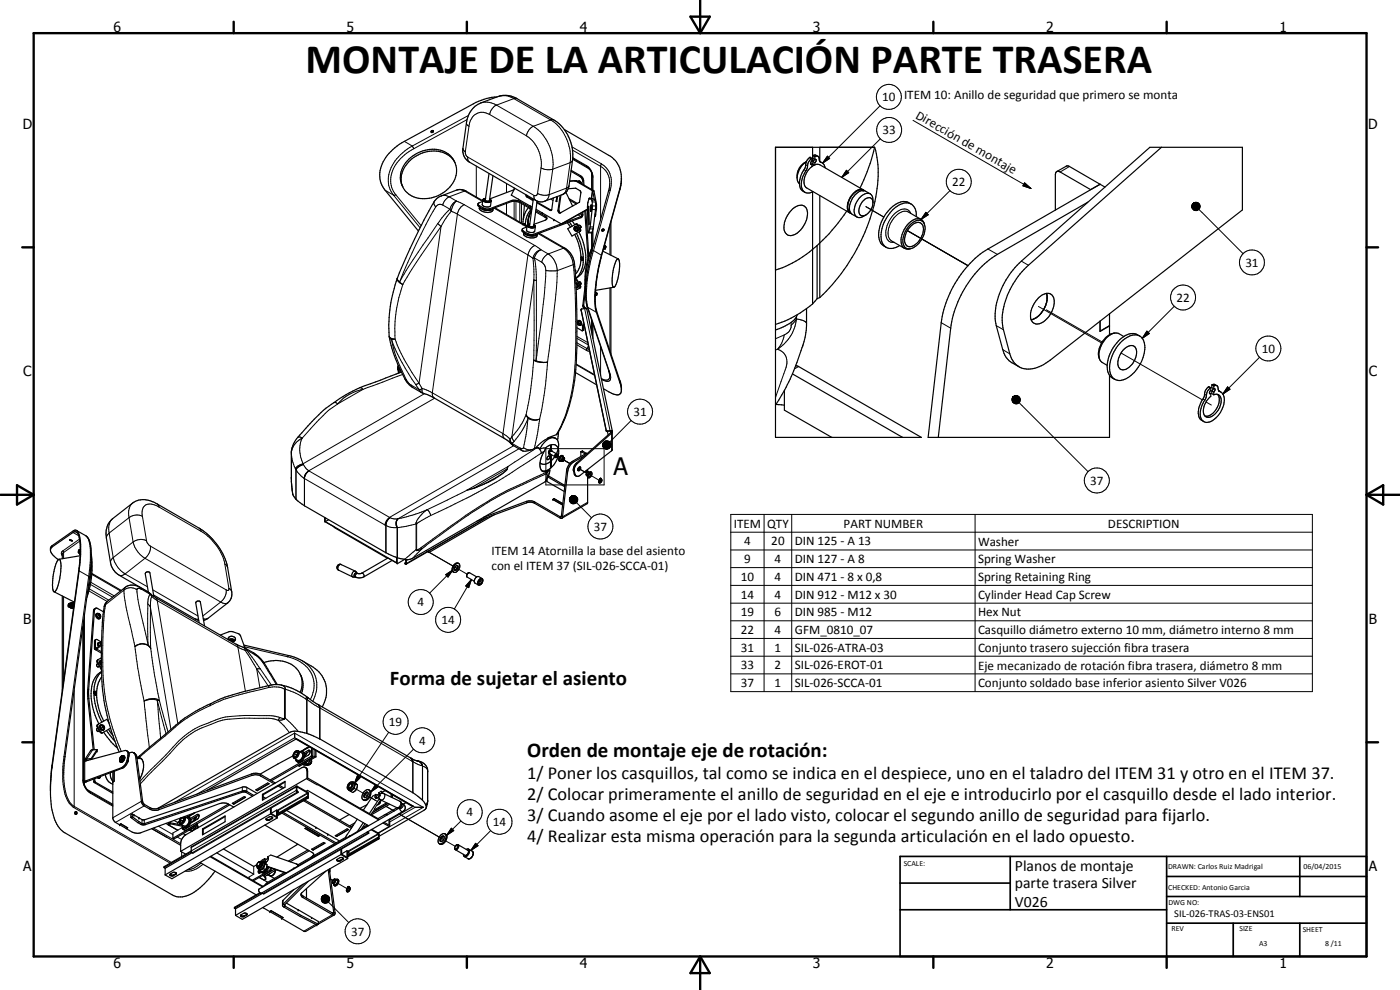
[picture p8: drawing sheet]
<svg xmlns="http://www.w3.org/2000/svg" width="420mm" height="297mm" viewBox="0 0 420 297" stroke-linecap="round" stroke-linejoin="round" font-family="sans-serif">
<defs><g id="words">
<text font-size="12.6" x="91.7" y="21.9">MONTAJE DE LA ARTICULACIÓN PARTE TRASERA</text>
<text font-size="7.2" x="184.1" y="142.5">A</text>
<g font-size="6.3">
<text x="117" y="205.7">Forma de sujetar el asiento</text>
<text x="158.2" y="227.2">Orden de montaje eje de rotación:</text>
</g>
<g font-size="5.5">
<text x="158.2" y="233.7">1/ Poner los casquillos, tal como se indica en el despiece, uno en el taladro del ITEM 31 y otro en el ITEM 37.</text>
<text x="158.2" y="240">2/ Colocar primeramente el anillo de seguridad en el eje e introducirlo por el casquillo desde el lado interior.</text>
<text x="158.2" y="246.3">3/ Cuando asome el eje por el lado visto, colocar el segundo anillo de seguridad para fijarlo.</text>
<text x="158.2" y="252.6">4/ Realizar esta misma operación para la segunda articulación en el lado opuesto.</text>
</g>
<g font-size="4.7">
<text x="304.6" y="261.2">Planos de montaje</text>
<text x="304.6" y="266.6">parte trasera Silver</text>
<text x="304.6" y="272">V026</text>
</g>
<g font-size="4.2">
<text x="34" y="9.6">6</text>
<text x="104" y="9.6">5</text>
<text x="174" y="9.6">4</text>
<text x="244" y="9.6">3</text>
<text x="314" y="9.6">2</text>
<text x="384" y="9.6">1</text>
<text x="6.8" y="38.7">D</text>
<text x="410.6" y="38.7">D</text>
<text x="7" y="112.9">C</text>
<text x="410.8" y="112.9">C</text>
<text x="7" y="187.1">B</text>
<text x="410.8" y="187.1">B</text>
<text x="7" y="261.4">A</text>
<text x="410.8" y="261.4">A</text>
<text x="34" y="290.4">6</text>
<text x="104" y="290.4">5</text>
<text x="174" y="290.4">4</text>
<text x="244" y="290.4">3</text>
<text x="314" y="290.4">2</text>
<text x="384" y="290.4">1</text>
</g>
<g font-size="3.9">
<text x="264.8" y="30.4">10 ITEM 10: Anillo de seguridad que primero se monta</text>
<text x="274.6" y="35.3" transform="rotate(30 274.6 35.3)">Dirección de montaje</text>
<text x="264.9" y="40.3">33</text>
<text x="285.7" y="55.8">22</text>
<text x="373.8" y="80.1">31</text>
<text x="353" y="90.6">22</text>
<text x="378.7" y="105.8">10</text>
<text x="190.1" y="124.8">31</text>
<text x="327.2" y="145.5">37</text>
<text x="178.2" y="159.3">37</text>
<text x="220.2" y="158.3">ITEM</text>
<text x="230.2" y="158.3">QTY</text>
<text x="253.2" y="158.3">PART NUMBER</text>
<text x="332.5" y="158.3">DESCRIPTION</text>
<text x="147.5" y="166.4">ITEM 14 Atornilla la base del asiento</text>
<text x="223.3" y="163.6">4</text>
<text x="231.5" y="163.6">20</text>
<text x="238.5" y="163.6">DIN 125 - A 13</text>
<text x="293.5" y="163.7">Washer</text>
<text x="147.5" y="170.9">con el ITEM 37 (SIL-026-SCCA-01)</text>
<text x="223.3" y="169">9</text>
<text x="232.5" y="168.9">4</text>
<text x="238.5" y="169">DIN 127 - A 8</text>
<text x="293.5" y="169">Spring Washer</text>
<text x="222.3" y="174.2">10</text>
<text x="222.3" y="179.6">14</text>
<text x="232.5" y="174.2">4</text>
<text x="232.5" y="179.6">4</text>
<text x="238.5" y="174.2">DIN 471 - 8 x 0,8</text>
<text x="238.5" y="179.6">DIN 912 - M12 x 30</text>
<text x="293.5" y="174.2">Spring Retaining Ring</text>
<text x="293.5" y="179.6">Cylinder Head Cap Screw</text>
<text x="125.3" y="181.9">4</text>
<text x="222.3" y="184.9">19</text>
<text x="232.5" y="184.9">6</text>
<text x="238.5" y="184.9">DIN 985 - M12</text>
<text x="293.5" y="184.9">Hex Nut</text>
<text x="132.5" y="187.2">14</text>
<text x="222.3" y="190.2">22</text>
<text x="232.5" y="190.2">4</text>
<text x="238.5" y="190.2">GFM_0810_07</text>
<text x="293.5" y="190.3">Casquillo diámetro externo 10 mm, diámetro interno 8 mm</text>
<text x="222.3" y="195.5">31</text>
<text x="232.5" y="195.5">1</text>
<text x="238.5" y="195.5">SIL-026-ATRA-03</text>
<text x="293.5" y="195.6">Conjunto trasero sujección fibra trasera</text>
<text x="222.3" y="200.8">33</text>
<text x="232.5" y="200.8">2</text>
<text x="238.5" y="200.8">SIL-026-EROT-01</text>
<text x="293.5" y="200.9">Eje mecanizado de rotación fibra trasera, diámetro 8 mm</text>
<text x="222.3" y="206.1">37</text>
<text x="232.5" y="206.1">1</text>
<text x="238.5" y="206.1">SIL-026-SCCA-01</text>
<text x="293.5" y="206.2">Conjunto soldado base inferior asiento Silver V026</text>
<text x="116.7" y="217.8">19</text>
<text x="125.8" y="223.4">4</text>
<text x="140" y="244.9">4</text>
<text x="147.9" y="247.8">14</text>
<text x="105.4" y="280.7">37</text>
</g>
<text font-size="3.1" x="352.4" y="275.2">SIL-026-TRAS-03-ENS01</text>
<g font-size="2.4">
<text x="271.2" y="259.7">SCALE:</text>
<text x="350.6" y="260.8">DRAWN: Carlos Ruiz Madrigal</text>
<text x="391.2" y="260.6">06/04/2015</text>
<text x="350.6" y="267">CHECKED: Antonio Garcia</text>
<text x="350.6" y="271.4">DWG NO:</text>
<text x="351.6" y="279.3">REV</text>
<text x="372" y="279.4">SIZE</text>
<text x="391" y="279.6">SHEET</text>
<text x="377.9" y="283.8">A3</text>
<text x="397.7" y="283.8">8 /11</text>
</g>
</g></defs>
<g fill="none" stroke="#000" stroke-width=".3">
<path d="M140 36.9l.3 .7 .4 .3M140.2 35.9l-16 8.7M140.6 34.6l-16.9 9.2M140.7 37.9l-1.1 7.6M144.3 30.9a5.8 5.8 0 0 1 4.7 .6M147 34.4l11 6.4M147 34.4a4 4 0 0 0-6.3 3.5M149 31.5l11.1 6.4M149 31.5a3.8 3.8 0 0 0-2 2.9M149.5 29a5.5 5.5 0 0 1 4.7 .6M154.2 29.6h.9M154.2 29.6l11.1 6.4"/>
<path d="M154.2 29.6l-5.2 1.9M160.1 37.9a13.7 13.7 0 0 1 5.8 12.9M160.1 37.9a4 4 0 0 0-2.1 2.9M165.3 36h.9M165.3 36a13.6 13.6 0 0 1 5.8 12.8M165.3 36l-5.2 1.9M264.1 31.7l-17.2 17.2M274 36.1l35.4 20.5M115.6 57.1l2.5 1.4M118.1 58.5l8 9.8M118.8 58.4l-.7 .1M118.8 58.4l7.6 9.3"/>
<path d="M121.4 42.4l2.3 1.4M123.7 43.8l.5 .8M123.7 43.8a12.4 12.4 0 0 0-7.2 10.6l.2 1.3 .4 1.2 1 1.6M124.2 44.6a11.3 11.3 0 0 0-6.9 9.8l.2 1.9 1.3 2.1M132.4 58.8l.9-.2 1.5 .5M134.8 59.1l2.2 1.2M134.8 59.1a3.7 3.7 0 0 0-1.9 2.4M137.1 57l1.1-.1 1.2 .4M138.9 44.5l.1 .4 .6 .6M139.4 57.3l.5 .1M139.4 57.3l5.5 3.2M139.4 57.3l-4.6 1.8"/>
<path d="M139.6 45.5l.2 1 .6 .6M140.4 47.1v.9l.5 .6M140.4 47.1l19.9 11.5M142.9 49.8v9.3M152 55.1v2.7M154.3 56.4v.5M158 40.8a10.1 10.1 0 0 1 4.4 9.6M158.4 59.1h-.2M160.3 58.6v1.1l.5 .4M161.3 58l.3 .2a4.7 4.7 0 0 0 3.2 .2M161.3 58l-.4 .7-.6-.1M162.4 50.4a4.9 4.9 0 0 0 3.5 .4"/>
<path d="M162.4 50.4l-1.1 7.6M164.8 58.4l-.3 1.1-1 .9M165.3 59.7l.7 .5M165.9 50.8l-1.1 7.6M165.9 59.5l.2 .1M170 56.4l-.3 1.2-1 .8M170 56.4l-5.2 2M170.8 55.8l-.8 .6M171.1 48.8l-1.1 7.6M171.1 48.8l-5.2 2M171.7 44.1l8.8 5.1M171.8 48.1l-.7 .7"/>
<path d="M171.8 45l8.4 4.9a5.5 5.5 0 0 1 2.8 5.1M171.9 47.8l5 2.9M171.9 47.3l4.1 2.4M172.6 54.2l-.3 .1M173.3 54.4h-.3M173.6 54.5l.5 .4M174.3 52.7l-.3 .3M175.2 54.2l-.3 .2M176 49.7a4.5 4.5 0 0 1 2 3.1v4.3l-.3 .1-.3 2.3M176 49.7l.1 .3M176.9 50.7h.1M176.9 59.5l1 .1"/>
<path d="M177.5 51.8v5M177.5 51.9h.1M177.6 60l1 .1M177.7 52.8l.3 .3M178.3 57.3h-.4l-.3 2.2M180.5 49.2l-.3 .5v16.3M180.5 49.2a6.6 6.6 0 0 1 2.7 7.8M183.2 57l-.5 .2M183.2 57l-5.1 18.2M186 56.6v.3M241.3 50.9l.6 .3M241.8 49.4l.5 .4"/>
<path d="M242.9 47.3l.5 .4M244.2 46.6l.6 .3M246.2 48.6l.1 .1M248.3 46.9l.7 .6-2.1 1.4zM254 51.1l.7 .7-2.1 1.4zM264.2 41.7l-11.6 11.5M285.1 57.2l-8.7 8.6M307.5 54.9l1.9 1.7-2.4-.8zM321 50l-2.8 1.6M130.3 60.5l-.1 .6 .6 1M130.8 62.1a179.9 179.9 0 0 0-10.9 22.5M131.4 67.1l1 .8"/>
<path d="M131.4 67.1a195.2 195.2 0 0 0-11.5 17.5M132.4 67.9l-7.4 10.8-4.1 6.6M132.4 67.9l-6.6 47.1M132.9 61.5h-.2a1.5 1.5 0 0 0-1.9 .6M132.9 61.5l2.1 1.3M135 62.8l.4 .6M135 62.8l-1.4 1.4-2.2 2.9M135.4 63.4l1.9 .9M135.4 63.4l-2 2.7-1 1.8M137 60.3l2.3 1.1M137 60.3a4.7 4.7 0 0 0-1.6 3.1M137 60.3a3.5 3.5 0 0 0-2 2.5"/>
<path d="M137.3 64.3l21.1 12.2M137.3 64.3l-7.6 53.6M139.3 61.4l21.2 12.3M139.3 61.4a3.9 3.9 0 0 0-2 2.9M143.8 61.7v.3M145.1 62.4v.4M146.9 60.1l-.1 .1M146.9 62.7v.2M148.2 62.4l9.9 5.7M152 61v3.3M153.4 60.2v.3M154.3 60.4v5.3"/>
<path d="M154.8 60.4v5.6M156 60.7v5.9M156.1 60.5l-.1 .3M156.5 61.1v5.8M157.1 69.3l-.1 .3M158.4 70.1v.3M158.4 76.5l1.5 1M158.4 76.5l-7.5 53.6M159.9 77.5l.3 6.5M160.2 70.3l-.1 .3M160.2 67.8l-.1 .1M160.3 77.4l2.2 1.3"/>
<path d="M160.3 77.4l-.4 .1M160.3 77.4l.6 3.4 .1 3.3M160.5 73.7a3.9 3.9 0 0 0-2.1 2.8M160.5 73.7l1.8 1.2M161.5 70.1l7.6 4.4M162 75l-1.4 1-.7 1.5M162.1 75.1l-1.1 .9-.7 1.4M162.3 74.9l2.2 1.3M162.3 74.9l-.2 .2M162.5 78.7l1 1 .3 1.5M163.6 64.8l-.1 .4M164.5 76.2a6.1 6.1 0 0 1 2.7 5"/>
<path d="M164.5 76.2l-1.1 .8-.9 1.7M165.3 63l-.2 .1M167.7 63l-.2 .1M169.1 74.5h.5M169.1 74.5l1.3 1.1a6.6 6.6 0 0 1 1.6 3.4v.4M169.1 74.5l-4.6 1.7M172 79.4l.2 .9a233.6 233.6 0 0 1 .1 32.8 44.5 44.5 0 0 1-5.3 17.3M172 79.4l-4.8 1.8M172.4 79.1l-.4 .3M172.5 68.5l.3 .2v.4l-.4-.2zM172.5 68.1a.76 .76 0 0 1 .6 1.2M172.6 69.1h.1"/>
<path d="M173.4 64.4l.9 .6v.3M173.5 67.6l-.2 .1M174 64.1l.7 .4 .2-.2M174.1 68.7h-.1M176.3 62.8h.1M176.7 76.7l-.3 .2M176.7 69.6l1 .1M177 68.7h1v5M177.1 68.1h1M177.5 69.9v4.7M177.7 62.9h1.3M177.7 60.6h1"/>
<path d="M177.7 61.8h1.1M178.1 75.2l-.5 .2M178.1 75.2l-.9 3.2-1 5.8-.2 3.1 .1 3.7 6.9 21a1.84 1.84 0 0 1-.3 2.4h-.7l-1.5-.6M178.1 75.2l2.4 1.4M178.5 64.3h.3M178.7 61.2l.3 .1M181.4 73.8l-.1 .7M183 67.8v8.6M259.9 62l5.3 3.2M272.3 69.2l18.2 10.5-18.2-10.5M272.6 63.6a4.2 4.2 0 0 0-4.6 2.2 5.7 5.7 0 0 0-.9 6l.4 .5M273.3 64.1a2.29 2.29 0 0 0-3.8-.8 7.8 7.8 0 0 0-3.4 8.1l.9 1.1 1.3 .2"/>
<path d="M277.9 63.7l.7 .7-2.2 1.4zM296.5 74.7l2.8 1.6M306.5 78.4l2.1 1.2M358 61.1l-.3 .4zM358 61.1l-.3 .7zM358 61.1l-.3 1zM358 61.1l-.3 1.2zM358 61.1l-.2 1.5-.1-.3zM358 61.1v1.7l-.2-.2zM358 61.1l.2 1.9-.2-.2zM358 61.1l.4 2-.2-.1zM358 61.1l.7 2.1-.3-.1z"/>
<path d="M358 61.1l1 2.1h-.3zM358 61.1l1.2 2.1h-.2zM358 61.1l1.5 2-.3 .1zM358 61.1l1.7 1.8-.2 .2zM358 61.1l1.9 1.6-.2 .2zM358 61.1l2 1.4-.1 .2zM358 61.1l2.1 1.2-.1 .2zM358 61.1l2.2 .9-.1 .3zM358 61.1l2.2 .6v.3zM358 61.1l2.1 .4 .1 .2zM358 61.1l1.9 .1 .2 .3zM358 61.1l1.7-.1 .2 .2z"/>
<path d="M358 61.1l1.7-.1zM358 61.1l1.3-.4 .3 .2zM358 61.1l1.3-.4zM358 61.1l1-.4zM358 61.1l.8-.4zM358 61.1l.5-.3zM358 61.1l.3-.2zM359.8 62.9l13.3 13.2M119.2 83.5a2.13 2.13 0 0 0 1.7 1.8M119.2 83.7l.7 .9M119.3 83.4l-.1 .2M119.9 84.6l1 .7"/>
<path d="M120.9 85.3a41.6 41.6 0 0 0-2.3 16.5M160.2 84l.8 .1M160.2 84v24M160.2 84l-6.6 47.1M161 84.1l-.1 24.1M163.8 81.2a312 312 0 0 1-2.9 27M163.8 81.2h3.4M167.2 81.2l-.5 8.8-2.4 18.6M172.9 85.1l.4 .8-.2 .3M173.4 96.8l.4 .1v.5l-.4-.2zM173.5 96.4a.75 .75 0 0 1 .6 1.1M173.5 96.8h.1"/>
<path d="M174.1 85.6l-.1 .1M174.4 93v.1M175.1 99l-.3 .1M175.1 97.7l-.3 .1M175.2 91.5l-.3 .2M175.5 92.6l7.6 36.7M175.6 92.3l-.3 .2M175.9 92.5l-.1 .1M176.2 91.9l2.8 1.8M177.5 95.9v3.6M178 97.2v4.4M178.6 88.6h.1"/>
<path d="M178.7 88.6h.1M178.8 87.9h.1M178.8 87.9l-.1 .3M183 86.4v18.8M237.4 96.7v1.4l-.2 .7-.7 .9-1.1 .8M239 95.7l2.3 .6 .8 .7M239 95.7l-1.6 1.9M239 95.7a12.3 12.3 0 0 1-5.6 9.1M239 95v.7M282.5 96.8l2.8 1.7M299 97.7l2.1 1.2M311.6 91.9l19 11"/>
<path d="M314 93l16.8 9.6M344.2 99.4l.7 .7-2.1 1.4zM352.4 91.9l-9.6 9.6M108 116.3l.4 .1 .5 .4M108.9 116.8l-7.6 4.4M108.9 116.8l-1.8 .5a13.1 13.1 0 0 0-5.8 3.9M116.8 100.9a1.59 1.59 0 0 0 1.5 .8M116.8 101.1l.7 .7M117.5 101.8a37 37 0 0 0 4.5 12.2M117.5 101.8a47.2 47.2 0 0 0 4.1 8.7l3.1 4.9M118.3 101.7l.3 .1M118.3 101.8h-.8"/>
<path d="M118.6 101.8a56.4 56.4 0 0 0 7.2 13.2M119.4 110.9l.2 .1M120.9 112.4l-12 4.4M121.5 113.7l.5 .3M122 114l1.4 1.6M123.4 115.6l2.5 1.4M123.4 115.6l.5 .7M124.7 115.4l1.2 1.6M125.8 115l-1.1 .4M125.8 115l.9 1.5M125.9 117l.5 .7M126.7 116.5l3 1.4"/>
<path d="M126.7 116.5l-.8 .5M126.7 116.5l-.1 .9 .3 .5M127.4 118.1l-36.4 21M129.7 117.9l.1 .8 .4 .7M129.7 117.9l21.2 12.2M130.5 119.5l-37.8 21.8M160.2 108l.7 .2M160.2 108l.1 .2a5.9 5.9 0 0 0 4 .4M160.2 108a96.2 96.2 0 0 1-2.1 15.5l-.2 1M160.9 108.2l2.1 .5 1.3-.1M164.3 108.6l-.9 9-1.4 8.1M172.9 109.4l5.6 3.2"/>
<path d="M172.9 109.2l5.5 3.2M173.1 100.9l3.3 1.9M173.1 101.5l3.5 2M173.1 103.5l2.9 1.6M173.1 102.9l3 1.7M176 105.1l.9 .3M176.1 104.6l-.1 .5M176.1 104.6l.7 .2M176.6 103.8l-.5 .8M180.2 104v8.5M182.7 111.3l.2 .3M183 112.7a1.2 1.2 0 0 1-.8 1.3h-.6l-1.1-.4"/>
<path d="M186 114.2v.7M233.4 104.8l-.7 .2M233.4 104.8a4.1 4.1 0 0 1 2.5 5.6l-3.2 8.9M235.4 100.5l-.8 2.4-1.2 1.9M235.4 100.5l-2.7 1.1M239.7 110l-1.2 .7M300.9 104.9l2.2 1.3M304.1 119l-.3 .5zM304.1 119l-.4 .8zM304.1 119l-.4 1.1zM304.1 119l-.3 1.3zM304.1 119l-.2 1.6z"/>
<path d="M304.1 119l-.1 1.8-.1-.2zM304.1 119l.1 1.9-.2-.1zM304.1 119l.3 2.1-.2-.2zM304.1 119l.6 2.2-.3-.1zM304.1 119l.9 2.2h-.3zM304.1 119l1.2 2.2h-.3zM304.1 119l1.4 2.1-.2 .1zM304.1 119l1.6 1.9-.2 .2zM304.1 119l1.8 1.7-.2 .2zM304.1 119l2 1.5-.2 .2zM304.1 119l2 1.3v.2zM304.1 119l2.1 1-.1 .3z"/>
<path d="M304.1 119l2.1 .7v.3zM304.1 119l2 .5 .1 .2zM304.1 119l1.9 .2 .1 .3zM304.1 119h1.7l.2 .2zM304.1 119h1.7zM304.1 119l1.2-.3 .3 .2zM304.1 119l1.2-.3zM304.1 119l1-.3zM304.1 119l.7-.3zM304.1 119l.4-.2zM304.1 119l.2-.1zM336.3 106.2h.1"/>
<path d="M336.5 105.9l24.3 14.1M361 119.8l.6 .3M361.5 118.3l.6 .3M362.6 116.1l.6 .4M363.9 115.4l.5 .3M365.8 117.3l.2 .2M368.4 116.1l.7 .7-2.1 1.4zM378 107.2l-11 11M87.4 135.7h.1M87.4 136.3l.3 1.9 .9 2.4M89.3 131.3l.7-.2 .7 .3M90.7 131.4a8.8 8.8 0 0 0 .3 7.7"/>
<path d="M90.7 131.4a5.7 5.7 0 0 0-3.3 4.1v9.1l.5 3.9M91 139.1v.3M91 139.1l-1.7 .8-.7 .7M91 139.4a3.5 3.5 0 0 0-2.2 1.5M91 139.4a3 3 0 0 0-2.2 1.5M91 139.4l1 1.3 .7 .6M100.2 120.8h.6l.5 .4M101.3 121.2a31.6 31.6 0 0 0-8.1 7.5l-2.5 2.7M150.9 130.1v.8l.6 .7M150.9 130.1l2.2 1.6M153.1 131.7l.5 1.3M153.1 131.7v.9l.3 .5"/>
<path d="M153.6 133l2.5 1.5M153.6 131.1l.7 1.4M153.6 131.1l-.5 .6M153.6 133l.5 .7M154.2 133.7l-37.3 21.5M154.3 132.5l-.7 .5M155.7 134.7l-36.2 21M156.1 134.5l.4 .6M157.1 134.3a2.77 2.77 0 0 0 2.6 .6M157.1 134.3l-.3 .3-.7-.1M157.9 124.5l.1 .2M157.9 124.5l-.7 1.5a21 21 0 0 1-3.6 5.1"/>
<path d="M158 124.7l.5 .8M158 124.7a3.5 3.5 0 0 0 4 1M158.5 125.5l-.4 3.7-1 5.1M158.5 125.5a22.8 22.8 0 0 1-4.2 7M158.5 125.5a3.3 3.3 0 0 0 3.5 .2M159.7 134.9l-2 .5-.9-.1M160.3 134.6l-.6 .3M160.8 134.4l-.5 .2M161 134.4l-8.6 5.6-12.2 7.1-12 5.9M161 134.4a1.52 1.52 0 0 1 1.4 1.6M161.1 134.3l-.1 .1M161.1 134.3h.4a1.3 1.3 0 0 0 1.6 .1h.6"/>
<path d="M161.1 134.3l-.3 .1M161.3 134.3l-.3 .1M162 125.7l-.7 4.4-1 4.5M162.4 136a201.9 201.9 0 0 1-33.2 18.7M163.3 135.5l-.9 .5M163.8 134.6h17.5v10.9h-17.5zM164.5 131.5h.1M164.5 131.5l-1.7 1-2 1.9M164.9 135.5h.1M164.9 135.3h.1M165.1 135h.1M165.3 134.9v.1"/>
<path d="M165.5 135.2h.1M166.5 131.4l-.7-.2-1.3 .3M167.2 136.8l.7 .4M168.3 137.2l-.2 .5 .1 .4M168.7 137.8l2.3 1.3M168.8 137a.65 .65 0 0 0-.7 .4 .65 .65 0 0 0 .2 .8M168.8 137l.1 .1M168.8 137l-.5 .1M171.8 138.4l.3 .2M173 138.9l.3 .2M174.8 135.3l-.3 .3M180.9 133.4l.3 1z"/>
<path d="M180.9 133.6l.3 .8zM180.9 133.1l.3 1.3zM180.9 133.9l.3 .5zM181 132.9l.2 1.5zM181 134.2l.2 .2zM181.2 132.7l.2-.2-.2 1.9zM181.2 132.7v1.7l-.2-1.5zM181.2 134.4l.5 .3zM181.2 134.4l.7 .3zM181.2 134.4l1 .3zM181.2 134.4l1.3 .3zM181.2 134.4l1.5 .2-.2 .1z"/>
<path d="M181.2 134.4h1.8l-.3 .2zM181.2 134.4l1.9-.2-.1 .2zM181.2 134.4l2-.4-.1 .2zM181.2 134.4l2.1-.7-.1 .3zM181.2 134.4l2.1-.9v.2zM181.2 134.4l2.1-1.2v.3zM181.2 134.4l2-1.4 .1 .2zM181.2 134.4l1.9-1.7 .1 .3zM181.4 132.5l.2-.2-.4 2.1zM181.6 132.3l.3-.1-.7 2.2zM181.9 132.2h.2l-.9 2.2zM181.9 129.1v.2"/>
<path d="M182.1 132.2l.3 .1-1.2 2.1zM182.3 129.3l-.1 .2M182.4 132.3l.3 .1-1.5 2zM182.7 132.4l.2 .1-1.7 1.9zM182.9 132.5l.2 .2-1.9 1.7zM183.4 129.4v.2M183.5 130v5.3M189.4 126.2l-6.4 6.4M305.8 120.8l20.7 20.7M361.9 120.6l1.6 .9M21.9 159.8l1.7 .9M32.8 159.9l1.2 7.4"/>
<path d="M32.8 159.9l-.8 1v.7M33.8 155.6a4.5 4.5 0 0 0-1 4.3M38.7 155.3l1.3 7.3M38.7 155.3l-5.9 4.6M39.8 151a4.5 4.5 0 0 0-1.1 4.3M42.7 154.9a3.7 3.7 0 0 0-4 .4M47.2 151.2l.5 .9M47.7 152.1l12.7 7.3M47.7 152.1a3.6 3.6 0 0 0-4.6 0l-.4 1v1.3l1.3 8.1 1.2 1.4M59.8 158.5l.6 .9M60.4 159.4a16.2 16.2 0 0 1 7.1 9.8M87.4 143.3h.1"/>
<path d="M88.6 140.6l.2 .3M88.8 140.9v8.9M88.8 140.9h.1M88.8 140.9l.9 1.2 1.6 1.5M91.3 143.6l24.3 14M91.6 142.4l-.3 1.2M91.6 142.4l-.3 .9v8.4M91.8 142.1l-.2 .3M92.5 141.5l-.6 .7-.5 1.1v8.5M92.7 141.3l-1.1 1.1M92.7 141.3h.1M92.7 141.3l-.5 .3"/>
<path d="M92.7 141.3l24.2 13.9M115.6 157.6a5.5 5.5 0 0 0 3.5 .7M116.4 156l-.6 1.4v8.4M116.9 155.2l.1 .1M116.9 155.2l-1 1.2-.3 1.2M117 155.3l-.8 .9-.3 1.2v8.5M117 155.3l1.2 .4h1.3M118.9 156.5l.2 1.8M118.9 156.8v.6M118.9 156.5v.3M118.9 157.1l.4 1.2M119.1 158.3h.1"/>
<path d="M119.2 158.3h.1M119.2 158.3v9M119.3 158.3v9M119.3 155.8l-.4 .7M119.3 155.8l-.4 1M119.5 155.7l-.2 .1M119.5 155.6l-.2 .2M119.5 155.6v.1M124.9 157.2l-5.6 1.1M124.9 157.2v7.7M125 157.2h-.1M125 157.2v7.7"/>
<path d="M128.2 153l-4 1.4-4.7 1.2M128.2 153l-.9 .6-1.6 1.8-.7 .9-.1 .9M128.2 153a2.21 2.21 0 0 1 1 1.7M129.2 154.7l-4.2 2.5M145.6 155.4l-23.6 13.7M146.8 144.4l.2 .1M146.8 144.4l-1.5 .8M150.9 142l-4.1 2.4M152.3 140.6l-10.2 6M158.1 150.4v.5M160.4 150.6v.4M163.9 142.2l-4.9 2.2a97.3 97.3 0 0 0-19.1 10.6l-13.3 9.6"/>
<path d="M163.9 142.2l.3 .5-.6 1.8M164.2 141.6l-.3 .6M164.2 141.6l-3 1.4a118.4 118.4 0 0 0-14.9 7.5 294 294 0 0 0-20 13.9M164.4 141.2l-.2 .4M164.4 141.4h.1M164.5 141.2l-.1 .1M164.5 141.2l-.6 1M164.6 141.1l-.1 .1M164.6 141v.1M164.6 141.1l.4 .1M164.7 142.8l-.2 .1M165 141.2h.1"/>
<path d="M168.5 154.8l-.4 .3v.3M170 141.2l.4 .2M171.3 149.1l-.3 .4zM171.3 149.1l-.4 .7zM171.3 149.1l-.4 .9zM171.3 149.1l-.4 1.2zM171.3 149.1l-.3 1.4zM171.3 149.1l-.1 1.7-.2-.3zM171.3 149.1l.1 1.9-.2-.2zM171.3 149.1l.4 2-.3-.1zM171.3 149.1l.6 2.1-.2-.1zM171.3 149.1l.9 2.1h-.3z"/>
<path d="M171.3 149.1l1.1 2-.2 .1zM171.3 149.1l1.4 1.9-.3 .1zM171.3 149.1l1.6 1.8-.2 .1zM171.3 149.1l1.8 1.6-.2 .2zM171.3 149.1l2 1.4-.2 .2zM171.3 149.1l2 1.1v.3zM171.3 149.1l2.1 .9-.1 .2zM171.3 149.1l2.1 .6v.3zM171.3 149.1l2 .3 .1 .3zM171.3 149.1l1.8 .1 .2 .2zM171.3 149.1l1.7-.1 .1 .2zM171.3 149.1l1.5-.3 .2 .2z"/>
<path d="M171.3 149.1l1.5-.3zM171.3 149.1l1.2-.3zM171.3 149.1l.9-.4zM171.3 149.1l.7-.4zM171.3 149.1l.4-.3zM171.3 149.1l.2-.2zM172.1 141.3l.3 .2M172.3 142.2l.3 .2M173 150.8l4.5 4.6M173.7 140.6l2.4 1.4M174 140.7l2.1 1.2M176.3 150.7l-7.5 4.4"/>
<path d="M176.7 142.4h.1M176.8 142.3l3 1.8M179.9 144.1h.1M179.9 143.9h.1M180 144.2l.2 .1M180 143.6h.1M180.2 143.5l.1 .1M180.5 143.8h.1M219.3 154.3h174.6v53.2h-174.6zM219.3 159.7h174.6M229.3 154.3v53.2M237.6 154.3v53.2"/>
<path d="M292.6 154.3v53.2M15.6 163.7v.4M18.8 165.3l.3 .3v2M18.8 165.3l-.4 .6 .3 .9M19.1 179v25.5M23.7 171.3l2.9 1.6M23.9 161.8l-5.1 3.5M23.9 165.9h.1M23.9 162.3l-5 3.6-.2 .5M24 165.1l-.1 .8M25.8 160.8a6.2 6.2 0 0 1 1.3 4.3v3.6l-.5 4.2M26.6 172.9l.3 .1"/>
<path d="M26.6 172.9l-7.4 54M26.7 177.3l5.5 3.1-.5 1M26.8 176.7l5.9 3.4M27.1 175.3l6.7 3.9M27.3 174.7l7 4.1M27.5 172.3l8.7 5M34 167.3l.5 1.5a8 8 0 0 0 3 3.4M34 167.3l-.7 .9-.1 .7M37.2 177.1l-5.5 4.3M37.2 177.1a127.6 127.6 0 0 0 3 15.7l.3 1.2M37.5 172.2l-.8 .4h-.9M37.5 172.2l6.8 3.9"/>
<path d="M37.6 176.2l-.4 .9M40 162.6a8.1 8.1 0 0 0 3.5 4.9M40 162.6l-6 4.7M41.1 177a3.1 3.1 0 0 0-3.9 .1M41.2 176.7h-.1M42.1 176.3l.4 .5M42.5 176.8a1.19 1.19 0 0 0-1.4 0v.6a94 94 0 0 0 2.9 13.9l.5 2.3M42.5 176.8l2.5 1.5M43.5 167.5l22.7 13.1M43.5 167.5l-6 4.7M44 162.2a3.9 3.9 0 0 0-4 .4M44.5 177.7l.5 .6"/>
<path d="M45 178.3l.5 .6M45 178.3l-.5 1.3-.1 1.2 .1 12.8M45.2 178.1l.3 .8M45.2 163.9a4.3 4.3 0 0 1-1.7 3.6M45.2 163.9l22.7 13.1M45.5 178.9l1.7 1.3 24.2 14 2.2 .9M45.5 178.9l-.2 .8-.1 2.6M45.9 177l13.5 7.8M46.6 179.3l.5 .7 6.3 37.1M67.5 169.2l.5 .4 .3 .7M67.5 169.2l1.2 7.3M67.9 177a4.3 4.3 0 0 1-1.7 3.6"/>
<path d="M68.7 176.5l.7 .6 .1 .5M68.7 176.5v.5l-.5 .2-.3-.2M102.4 169.4a1 1 0 0 0-.9 .6 1 1 0 0 0 .1 1.1M106.6 171.4a1.11 1.11 0 0 0-.8 1.7M107.3 172.1a.65 .65 0 0 0-.6 .4 .65 .65 0 0 0 .1 .7M108.5 172a.74 .74 0 0 1 .7 1.1M121.8 169h-.1M122.5 167.9l-.5 .3M124.9 164.9l-3.4 2.9M125 164.9h-.1M125 164.9l.1 .1M125.1 165h.1"/>
<path d="M126.3 164.4l.3 .2M126.3 164.4l-1.1 .6M126.6 164.6a1.47 1.47 0 0 1-1.7 .3M126.6 164.6l-2.8 3M127.9 165.2l8.1 4.6M133.8 172.4l2.1-1.4-1.5 2.1zM135.9 171l-7 7M136.8 170.3l-.2-.1 3.6 2.1M141.5 173.9l-.8 2.4-.9-.5zM141.5 173.9l-5.2 8.9M143.9 174l.6-.3a1.01 1.01 0 0 1 .2 1.2 1.01 1.01 0 0 1-1.1 .5l-.1-.7zM144.6 173.6a1.27 1.27 0 0 0-1.1 1.9"/>
<path d="M219.3 165h174.6M219.3 170.3h174.6M219.3 175.6h174.6M21 181.1l-.1 .9M24.8 188v46.1M25.3 184.4v43.7M28.4 183.1l-.3 .2M28.4 194.5l.2-.2 1.8 1.2M28.6 192.2l-.2 .2M29.2 184.1a.85 .85 0 0 0 .8 1.3M29.4 198.8l-.2 .1M29.7 184.3l.3 .2v.5l-.3-.3z"/>
<path d="M29.7 184.3l-.1 .1M29.7 192.8l-.1 .6 .2 .4M30.1 193.1l.1 .4M30.2 193l-.1 .1M30.2 193l.3 .1M30.4 198.2l-.2 .5 .2 .5M31.7 181.4l-.4 .6M31.7 181.4l-.1 .6a111 111 0 0 0-.8 16.8 59.6 59.6 0 0 0 2.4 17.7l3.2 9M40.5 194l.8 6.5 2 9.9M41.1 193.5a3.4 3.4 0 0 1 3.4 .1M41.1 193.5l-.6 .5M41.1 193.6l-.6 .4"/>
<path d="M41.1 193.6a3.2 3.2 0 0 1 4 .8M44.4 181.2l.8 1.1M44.5 193.6l.6 .8M45.1 194.4l.1 .2M45.2 182.3v12.3M45.2 182.3l6.1 36.6M45.2 194.6l1.2 8.3 1.5 7.4M58.5 185.7h1.1M62.4 185.5l-.6 .3-.8-.2M66.2 180.6a1.9 1.9 0 0 0 2.2 .3M66.2 180.6l-5.3 4.2M70.9 193.3l.5 .6 2.2 13.5"/>
<path d="M72.9 194.2l.5 .4 .2 .5M73.4 194.1l12.9 3M73.5 194.4l.5 .6M73.6 195.1l3.4 5.6M74 195l2.5 1.5M74 195l-.4 .1M74 195l4.1 5.7M76 195.8l.5 .7M76.5 196.5l1 .6 1.4 1.7M78.9 198.8l4 6.6M78.9 198.8l.5 .3M86.3 197.1a9.5 9.5 0 0 1 7.9 7.3 8.4 8.4 0 0 1-1.1 5.5"/>
<path d="M86.7 196.7l-.4 .4M90.5 198.2a8.8 8.8 0 0 1 3.4 12.2M219.3 181h174.6M219.3 186.3h174.6M219.3 191.6h174.6M219.3 196.9h174.6M22.3 207l-.1 35.3M26.6 206.8l-.3 .2M26.7 209.5l-.3 .2M29.4 218.2l-.2 .1M30.1 219.4l-.2 .1M30.4 217.6l-.2 .5 .3 .5 .6 .3"/>
<path d="M30.8 217.8l.5 .3-.1 .3-.4-.2zM43.3 210.4l1.5 13.9M47.2 210.1l1 11.4M47.2 210.1l.6 .1M47.2 210.1l2.7 10M47.2 210.1l-.6-.2a5.1 5.1 0 0 0-3.3 .5M47.9 210.3a3.9 3.9 0 0 0-4.6 .1M47.9 210.3l2.5 9.3M54.2 216.8l-12.5 10.5 .2-.6M54.4 216.2l-.2 .6M63 211.8l-1.1 .5a44.3 44.3 0 0 0-7.7 4.5M63.4 211.1l-.4 .7"/>
<path d="M77 200.7h1.1M77 200.7l3.5 5M77 200.7l1 5.7M78.1 200.7l3.3 4.8M80.6 206.3a6.6 6.6 0 0 1 4.7 .4l.1 8.8M80.6 206.3l-5.6 1.3a39.5 39.5 0 0 0-12 4.2M81 205.6l-.4 .7M83.6 216.2l3.3 3.6M83.6 216.2l-2.2-.6a72.1 72.1 0 0 0-14.6 .5l-.7 .2a32.5 32.5 0 0 0-10.7 5.3l-13.3 13.6M84 215.3l-.4 .9M84 215.3l1.4 .2M84 215.3l-2.1-.5a61.4 61.4 0 0 0-15.8 .7l-2.8 1.1a24.9 24.9 0 0 0-12.5 8.8l-8.8 9"/>
<path d="M84.4 205.5a1.49 1.49 0 0 1 1.2 1.1v8.9M85.4 215.5h.1M85.4 206.8a16.8 16.8 0 0 1 6.3 2.9M85.6 215.5l-.5 .4-1.5 .3M85.6 215.5l3.9 4M85.6 215.5h-.2M91.7 209.7l.3 .1M92 209.8l4 2.6M92 209.8v10.2M92.1 209l-.4 .7M92.3 209.3l-.3 .5M92.4 209.3l-.3 .6v10.2"/>
<path d="M95.5 211.4l.4 .7M95.5 211.4l.3 .5M95.6 211.5l.4 .9M95.8 211.8l.1 .3M95.9 212.1v9.6M96 212.4v9.3M96 212.4l27.6 16M116.7 219.7l-10.4 15.4M219.3 202.2h174.6M15.6 229.6v.8M19.1 232.3a13.3 13.3 0 0 0 2.4 9.1l30 17.4M19.2 226.9l.3 .2"/>
<path d="M19.2 226.9a28.1 28.1 0 0 0 .3 11.4 7 7 0 0 0 2.7 4M24.8 234.1l.3 .3M24.8 234.1a5.1 5.1 0 0 0 2.3 3.9M25.3 235.5h.1M25.3 234.6v1M25.4 228.4v6M25.9 228.2l-.1 .1M26.1 236.8v.1M26.1 236.9l7.8 4.4M26.1 236.9h.1M27 237.6l.1 .4M27 227.7v.3"/>
<path d="M27.1 238l6.8 3.9M27.3 227.6v.3M27.5 227.8h.1M27.8 225l-1.8 2.7v.4M28.4 234.3l-.3 .2M28.6 234.7l-.2 .1M29.1 224.9v.4M29.5 233.2l.5 .1M36.4 230.4l.3 .1M36.8 226.9h.1M38.1 228.1l.3 .2M38.4 226.7l.3 .2"/>
<path d="M40.7 226.9l.4 .2M59.1 238.3l29.3-16.9 36.2 20.8-7.6 4.4M72.7 236.2v1.2l.3 .2M74.1 236.3v1.1l-.4 .3M75.6 232.2v.5M78.2 232.4v.4M88.5 225.7a.64 .64 0 0 1 1-.3 .64 .64 0 0 1-.1 1l-.2 .5a.68 .68 0 0 1-1.1 .3 .68 .68 0 0 1 .1-1.1zM88.9 237.2l-31.5 18.1M88.9 236.1l-31.5 18.2M89.2 236.1l-.1 .1M89.2 237.7l-31.5 18.2M89.6 225.3a1.49 1.49 0 0 1-1.3 2.2"/>
<path d="M91.4 227v.1M92.1 231.2l.2 .2M92.3 239.4l-9.1 5.2M92.3 237.9l-9.1 5.2M92.4 239.1l-.1 .1M92.4 238.1l-9 5.1M92.5 225.2l.4 .2M93.3 227l.4 .2M93.5 226.7l.4 .2M107 236.8l3.3 2-.3-.3M107.3 232.7l.8 .6-1.8 1.8zM111.8 238.9l1-.6 .4 .2-.2 1"/>
<path d="M112.7 235.5l.7 .7-2.1 1.4zM113.7 237.9l.7-.5 .5 .6M114 238.7h.1M114.2 240h-.1M115.2 238.1a1.17 1.17 0 0 1 .2 1.3 1.17 1.17 0 0 1-1.1 .6M123.2 227.4l.1 .1M123.3 227.5l.6 .5v.6M123.3 227.5l.3 .9M123.5 227.5l.2 .3M123.6 228.4l.3 .1M123.8 228l.1 .5M123.9 228.5v.1"/>
<path d="M123.9 228.5v9.3M123.9 228.6v9.3M123.9 228.6l1.5 .8 1.3 .3M124.1 224.8l-12.8 12.8M125.5 228.3l.3 .2M125.8 228.5l.8 .9M125.8 228.5l-.7-.2a1.95 1.95 0 0 1 1.7 1.6M126.2 228.7l.2 .2M126.6 229.4l.1 .3M126.6 229.4l.2 .4M126.7 229.7l.1 .1M126.8 229.8v10.4"/>
<path d="M126.8 229.8v.1M126.8 229.9l1.2 .6 .3 .6v9.4l-.5 1.1M128.3 231.4h.1M22.2 242.3l28.9 16.7M39.7 245l-.4 .2M39.8 245.1l-.4 .3M42.4 240.4l-8.5 5M42.6 245.9v1.2l-.4 .2M43.3 241.3v.5l-8.6 5M43.3 246v1.1l.3 .3M45 242.3v.5M45.5 248.7l4.1 2.3"/>
<path d="M46.1 248.5l8.1 4.7M47.6 247.9l4.3 2.5M47.7 242.5v.5M49.6 251h.1M49.6 251l.5 .2M50.9 246.9v.4M51.2 246.9v.3M52.4 240.7l36-20.7 38.6 22.2-13.4 7.8M53.2 251.1l1.3 .8M54.5 255.6v1.4M54.9 248.5l-.3-.2-2.7 1.6M55.2 245.1a1.18 1.18 0 0 1-.1 1.3 1.18 1.18 0 0 1-1.2 .5v-.8l.4-.7"/>
<path d="M55.3 248.9l.4 .3M55.4 245a1.5 1.5 0 0 1-1.3 2.2M57.2 246.7l.1 .2M58.3 246l.2 .1M59.1 244.4l.4 .2M60.4 259a6.6 6.6 0 0 1-4.2 2M60.9 259.3a6.7 6.7 0 0 1-5.3 2.1M76.1 260v2.3l-1.4 .8M78.4 258.8a1 1 0 0 1-.8 1.5M78.7 258l.7-.4 .4 .3-.1 .8M79.7 258.8l.5 .7-.2 .4 1.2 .5M80.9 245.8v.2"/>
<path d="M81.3 256.5l-.9 .7M81.6 245.4v.3M93.9 256.8v.1M102.1 258.1v.2M102.9 257.7v.2M110.4 249.9l-31.5 18.2M112.8 240.2l-1.9-1.1 2.3 1.4M113.2 241.4l-.8 1.2M113.5 251.7l-9.2 5.2M113.5 250.1l-9.1 5.3M113.6 251.4l-.1 .1M113.6 250.3l-9 5.2"/>
<path d="M115.9 241.9l2.4 1.4M119.7 244.2l13.4 7.7M120 240.4a1.2 1.2 0 0 1-.6 2l-.3-.1M120 242.4a.85 .85 0 0 0 .9 1.1M120.8 241.2l.2 .2-.1 .7-.4 .4-.3-.1M124 241.9h-.3M128.3 240.2h.1M133.8 252.3l3.2 1.8M135.5 248.5l.7 .7-2.1 1.4zM138.3 246.3l-4.2 4.3M139.5 256.6h.5M139.6 256.6l.1 .1"/>
<path d="M140.2 256.5l-.2 .1M140.4 255.1l.2 .3M140.4 256.2l-.4 .4M140.4 255.1l.1 .1M140.6 255.7l-.2 .5M140.6 255.4v.3M140.6 255.6v.1M141.7 255.4a1.47 1.47 0 0 1-1.2 2.2M142.7 253l.8 .7-2.2 1.5zM147.3 249.2l-6 6M52.1 262.5v.3M52.8 262.1v.2"/>
<path d="M73.3 274.8v.2M74 274.4v.2M77.8 261l-.2 .6 .2 .1M79.2 262.7l.3 .2M79.7 263.4v.3M82.6 261.2a1.47 1.47 0 0 1-1.5 1.6M85 270.1v1.2l.4 .2M85.5 271.4v.5l-.4 .2M91 268.9v.4M94.7 277.3l-3.5 2.1M95.4 277.2l-.4 .3M96.6 269.1l.2-.2-.3 .5z"/>
<path d="M96.8 268.9l-.4 .7zM96.8 268.9l-.4 1zM96.8 268.9l-.3 1.2zM96.8 268.9l-.2 1.5-.1-.3zM96.8 268.9l-.1 1.7zM96.8 268.9l.1 1.9-.2-.2zM96.8 268.9l.4 2-.3-.1zM96.8 268.9l.6 2.1-.2-.1zM96.8 268.9l.9 2.1h-.3zM96.8 268.9l1.1 2.1h-.2zM96.8 268.9l1.4 2-.3 .1zM96.8 268.9l1.7 1.9-.3 .1z"/>
<path d="M96.8 268.9l1.8 1.7-.1 .2zM96.8 268.9l2 1.4-.2 .3zM96.8 268.9l2.1 1.2-.1 .2zM96.8 268.9l2.1 .9v.3zM96.8 268.9l2.1 .6v.3zM96.8 268.9l2 .4 .1 .2zM96.8 268.9l1.9 .2 .1 .2zM96.8 268.9h1.7l.2 .2zM96.8 268.9l1.5-.2 .2 .2zM96.8 268.9l1.5-.2zM96.8 268.9l1.2-.3zM96.8 268.9l1-.4z"/>
<path d="M96.8 268.9l.7-.4zM96.8 268.9l.2-.2zM97 268.7l.2-.1-.4 .3zM98.5 270.6l6.2 6.2M99.3 263.8l1.2 .7-1.2-.6M100.1 273.7l-.3 .2v.5l-4.3 2.5M101 264.1h.2M101.1 264.1a.82 .82 0 0 1-.7 1.2M101.2 264.1a.78 .78 0 0 1 0 .9 .78 .78 0 0 1-.9 .3M101.5 265.1l3.1 1.8M104.7 266.1h.1"/>
<circle cx="266.7" cy="29.1" r="3.7"/>
<circle cx="266.8" cy="39" r="3.8"/>
<circle cx="287.7" cy="54.5" r="3.7"/>
<circle cx="375.7" cy="78.8" r="3.8"/>
<circle cx="355" cy="89.3" r="3.7"/>
<circle cx="380.7" cy="104.6" r="3.8"/>
<circle cx="192.1" cy="123.5" r="3.7"/>
<circle cx="180.2" cy="158" r="3.8"/>
<circle cx="329.2" cy="144.2" r="3.8"/>
<circle cx="126.3" cy="180.6" r="3.8"/>
<circle cx="134.5" cy="186" r="3.7"/>
<circle cx="118.7" cy="216.6" r="3.8"/>
<circle cx="126.7" cy="222.1" r="3.7"/>
<circle cx="141" cy="243.7" r="3.7"/>
<circle cx="149.9" cy="246.6" r="3.8"/>
<circle cx="107.3" cy="279.4" r="3.7"/>
</g>
<g fill="none" stroke="#000" stroke-width=".35">
<path d="M130.1 39.4h-.4l-.2 .4M130.1 39.4l-.1-.2h-.4l-.2 .2 .1 .4M130.1 39.4l-.2 .3-.4 .1M142.6 31.9l1.7-1 5.2-1.9a6.8 6.8 0 0 1 5.6 .6l11.5 6.6a12.6 12.6 0 0 1 5.2 11.9l-1 7.7a3.1 3.1 0 0 1-2.1 2.6l-5.6 2.1-1.1 .1-1-.3-20.1-11.7a4.1 4.1 0 0 1-2-4.1l1.4-9 .7-1.8zM149.2 29.1a15.8 15.8 0 0 0-7.1 2.1l-20.7 11.2a12.7 12.7 0 0 0-7.5 10.1l.4 2.4 .9 1.7 10.4 12.7M169.4 38.9l13.3 7.7a8.1 8.1 0 0 1 3.3 10l-5.7 20.7-1.5 8a21.2 21.2 0 0 0 .2 8.4l7.2 21.6a2.56 2.56 0 0 1-.1 2.9 3.4 3.4 0 0 1-3.4-.6l-1.6-1M136.6 48.8a7.2 7.2 0 0 0-9-3.7 8.9 8.9 0 0 0-7.4 8.9 7 7 0 0 0 8.7 5.5 9 9 0 0 0 8.1-9.2 6.3 6.3 0 0 0-6.8-5 9.6 9.6 0 0 0-9.8 8.5l.5 2.2M144.9 59.9l.5 .6 .9 .2a.67 .67 0 0 0 .7 0 .67 .67 0 0 0 .4-.6M144.9 60l-.2 1.3a1.58 1.58 0 0 0 2.5 .4l.2-1.4M145.1 59.7l-.1 .1M145.1 59.7l-.1 .2a1.6 1.6 0 0 0 2.4 .3v-.1M145.2 60l.2 .2"/>
<path d="M145.7 59.7l-.2 .2 .2 .3M145.7 59.5l-.6 .2M145.7 59.6l-.5 .2 .2 .5M146.8 52.1l-1.2 8.1M146.9 59.8l.3 .4M147.9 52.7l-1 7.4M154.3 56.9l-7.3 2.8 .4 .4M154.5 56.5l-1.1 2 6.3 3.6M157.8 58.4l.3 .7 1.9 1.1M158.1 58.6l.3 .5 1.6 .8M160.1 59.7l-1.2 8.1M166.1 59.4l-.6 3.7"/>
<path d="M167.1 59.1l-.2 1.3M167.2 59l-.2 1.4M167.3 59l-.2 1.5-.2-.1M168.3 58.5l-.6 4.5 .2 .6 .4 .2M169.8 57.7l2.1 4.1M170.5 56.6l2.3-.1 1.3 .7 .2 .7-.4 2.8-5.7 3.2h-.4l-.3-.8 .6-4.4M170.8 59.6l2.5 1.4M170.9 54.4l1.6-.1 .5 .1 4.7 2.8 .7 2.7M171 54.3l2-.1 5.3 3.1a11.7 11.7 0 0 1 .5 7l-.2 .6h-.1M171.4 51.4l3 1.8 .5 .9 .1 1.2M171.4 51.1l3.4 2.2 .3 .7 .1 1.5M171.9 47.5l4.5 2.7 .9 1 .4 1.4v4.3"/>
<path d="M173.5 54.4h.5l.5 .7M173.6 54.5h.3l.4 .4M173.6 54.4l-.2 .1M173.6 54.4l.4 .1 .3 .5M176.9 59.5l-.6 2.4 .3 7.9M176.9 59.5l1 .1 .7 .5M176.9 59.5l.8 .6M183 55l-.2 1.7-5.5 19.8a50 50 0 0 0-1.5 12.5l.4 2.9 6.6 19.6 .2 1.2M186.5 53.5l-.3 2.8-6.4 23.6-1.1 7.2M239.2 53.4l.2 1 .5 .7M240.5 49.6l1.5-1.1a6.5 6.5 0 0 0-2.8 4.9 4.8 4.8 0 0 1 1.3-3.8zM243.2 49.1l.2 .3 .3-.1"/>
<path d="M243.2 49.1l.5 .2M243.7 47.5a4.2 4.2 0 0 0-1.6 3.3 6.5 6.5 0 0 0-1.2 6.2 2.12 2.12 0 0 0 3.1 .5M243.7 47.5l-.6-.3a3.1 3.1 0 0 0-1.3 2.8l-.3 .7a6 6 0 0 0-1 6.2l1 .8M243.7 47.5v.8l-.5 .8M243.7 49.3v.7M243.7 48.1l.4 .2M243.9 44.2v4M243.9 57.6v33.6M244 46.7l.6-.2 .9 .4M244 46.7l.5 .3M244 48.5v.8l.4 .2M244 48.5l.5 .3"/>
<path d="M244 46.7v.8l.5 .3M244 49.1l-.4 .1M244 49.2l-.3 .2M244.4 47.8l-.4 .7M244.5 47a.92 .92 0 0 1 1.2 .1 .92 .92 0 0 1 .2 1.1l1.4 1.2 .4 1M244.5 47v.8M244.5 48.8v.6M244.5 47.8h.2a.57 .57 0 0 1 .2 .5 .57 .57 0 0 1-.4 .5M246 44.2v4.2l.7 .4M246 58.7v30.6M259 57.1a2.97 2.97 0 0 0-3.4 1.7 4.1 4.1 0 0 0-.6 4.8l.2 .2M259.1 57l-13-7.5a3.3 3.3 0 0 0-3.8 1.9 4.3 4.3 0 0 0-.4 4.9l13.2 7.6"/>
<path d="M259.4 57.2a2.6 2.6 0 0 0-3.6 1.1 4.6 4.6 0 0 0-1 5.3l.7 .5M261.2 58.2a3.1 3.1 0 0 0-2.6-1 5.6 5.6 0 0 0-3.4 6.5l.5 .6 1.5 .8M262.5 44.2a56.9 56.9 0 0 1-4.4 12.2M317.1 51.5l3-1.7h.6l9.4 5.5M330.1 55.3l-33.6 19.4a31.6 31.6 0 0 0-14 22.1l-4 34.4h54.5v-18.6M330.1 55.3l1.5 .8M330.1 55.3l-2.8 1.6-9.1-5.3a.86 .86 0 0 0-1.1-.1 .86 .86 0 0 0-.4 .9v10.6M348.6 44.2l-40 35.4a23.2 23.2 0 0 0-7.8 17.2l.2 1.5 2.1 7.9a5.9 5.9 0 0 0 8.8 3.8l3.3-1.9 57.7-45.1v-18.8h-27.8l-38.6 34.2a23.2 23.2 0 0 0-7.8 18l2.4 9.1a6.9 6.9 0 0 0 4.7 4.5M143.5 61.2l.1 .7 1.5 .9 1.6 .2 6.7-2.5 1.1-.1 1.3 .3 3.8 2.2M143.5 61.1l.2 .5 1.4 .8 1.4 .3 7.2-2.6h.9l1.2 .2 3.8 2.2M143.9 62.1l-.1 .3a2.76 2.76 0 0 0 3.6 1.1l.5-.3 .1-.7a2.81 2.81 0 0 1-3.8-.1l-.2-.3M144.9 60.5l-1.4 .6"/>
<path d="M144.9 60.2l-5.7-3.2-1.1-.1-1 .1-5 1.9-1.4 1.1a157.8 157.8 0 0 0-11.4 23.4l-.1 .1a43.3 43.3 0 0 0-2.4 17.4 40.7 40.7 0 0 0 5.7 14.2l1 .9 2.9 1.7 3.5 1.5 21.6 12.4 2.3 1.9 3 1.8M145.4 60.3l.9 .3 .6-.1M145.4 60.2l.6 .3h.9M145.7 60.2h1.1M147.1 60.2v.1M147.1 60.3l-.2 .2M147.2 60.2l-.3 .3M147.2 60.2l-.1 .1M148.5 62.4l9.6 5.5M157.2 69.7l-.1 .4a1.82 1.82 0 0 0 2.1 1.3l1.7-.3 .4-.9-.2 .3a3.3 3.3 0 0 1-3.3-.1l-.6-.6M157.2 67.2h.1M157.2 67.2l.4 .2"/>
<path d="M157.2 67.2h-.2M157.4 61.6l-.4 4.2M157.6 67.4v.2M157.6 67.6h.1M158.2 67.6l-.2 1.4a1.62 1.62 0 0 0 2.5 .3l.2-1.3M158.3 67.4l-.1 .2M158.3 67.5a1.32 1.32 0 0 0 2.3 .3M158.4 67.4h-.1M158.4 67.6l.6 .5 1.3-.1M158.7 62.3a7.2 7.2 0 0 0-1.8 4.9l.3-.1 .4 .5M158.9 62.4l.6 1.1M158.9 67.9l.8 .1 .4-.1"/>
<path d="M159 67.4l-.2 .2 .1 .3M159 67.2l-.4 .2a.67 .67 0 0 0 .1 .7 .67 .67 0 0 0 .8 .1l.8-.1M159 67.2l-.6 .2M159.2 63.1a6.7 6.7 0 0 0-1.6 4.5M159.4 63.4l-.8 2-.2 2M159.5 63.5l-.8 1.9-.3 1.9M160.2 67.5l.2 .2-.1 .4M160.2 67.4l.2 .1a.52 .52 0 0 1 .1 .7 .52 .52 0 0 1-.7 .2l-1.4-.3-.2-.5M160.7 63.5l3 1.8 .4 .4M160.8 63.2l3 1.7 .3 .4v.4M160.9 62.8l7.5 4.4M161.1 60.8l4 2.3h.4"/>
<path d="M161.2 60.6l4.3 2.5M161.2 60.3l-1 7.5M161.8 70l7.8 4.5a6.1 6.1 0 0 1 2.8 4.6 236.8 236.8 0 0 1 .3 33.5 41.1 41.1 0 0 1-5.7 17.8l-2.5 .9v.2M164.1 65.7l-.5 .4-3.4 1.2M167 60.4h-.1M168.4 67.2l7.9-4.4zM170.3 66.8l.9 1.4M170.8 66.6l.9 1.3M171 60l2 1.2M171.7 66.3l.8 1.1M172.4 68.7l.1 .3M172.4 68.7h.3l.1 .3"/>
<path d="M172.4 68.7l.2-.1 .1 .3M172.5 70.4a15.6 15.6 0 0 1 1.8 6.8M172.5 69h.3M172.6 68a.91 .91 0 0 1 .7 1.3M172.6 68l-.2 .2M172.7 68.9h.1M172.7 68.9l-.2 .1M172.7 67.9a.8 .8 0 0 1 .7 .5 .8 .8 0 0 1-.1 .9M172.7 67.9l-.2 .1M172.7 67.3l.4-.1 .4 .4 .8 1.4-.3 .5M172.7 67.3l.6 .3 .7 1.1v.8M172.7 67.3l-2.3 1.3 1.3 2.2 2.3-1.3"/>
<path d="M173 70a18.3 18.3 0 0 1 2 7.6M173 69.3a.62 .62 0 0 0 .2-.9 .62 .62 0 0 0-.9-.1l.1 .7 .9 .3M173.8 69.6a14.9 14.9 0 0 1 1.4 11.3l-.9 1.4-1.4 1.1a6.7 6.7 0 0 0 2.1-5.3M174 67.6l-.2 .1M174 67.6l.4 .6M174 67.6l-.4 .2M174.3 77.7a6.3 6.3 0 0 1-1.6 4.6M174.3 77.2l.1 .1M174.3 77.7l.4 .4h.3M174.3 77.2l.5 .1M174.4 68.2l-.2 .1M174.4 68.2l-.4 .3"/>
<path d="M174.4 77.3l.2 .6 .4 .1M174.4 77.6l-.1 .1M174.4 77.2h.2M174.6 77.2l.4 .4M174.6 77.2l-.2 .1M174.6 77.2h.1M174.7 63.8v.8l-.3 .3-14.9 5.5a3.5 3.5 0 0 1-2.4-1.1l-.3-.2v-.4l1.3-.6M174.7 77.5l.1 .1M174.8 77.6h.1M174.8 77.6l-.1 .1M174.8 77.6v.1M174.8 77.6v.2l-.1-.1"/>
<path d="M174.8 77.3l.2 .7M174.9 63.6a1.56 1.56 0 0 1-.5 1.7l-14.3 5.3-.6 .1-1.1-.3-1.5-.8-.2-.3v-.5M175 77.6v.5M175.1 77.9l-.1 .2M175.5 63.3l1 14.3M175.8 63.1l.9 13.7M176.6 62.1h.1M176.6 69.8h.1M176.7 61.9v5.5zM177.4 61.5h.1M177.4 61.5l-.1 2-.1-.8zM177.7 60.1h.1"/>
<path d="M177.7 60.1v2.6l-.6 5.4-.5 1.7M177.7 69.5v4.6M178.3 73.1a31 31 0 0 0-2.5 14.4 24.4 24.4 0 0 1 2.2-13.8M178.6 60.1h.1M178.6 60.1l.1 2.8-.6 5.5-.4 1.4h-1.1M180.9 75.4l4.6 2.3M181.1 74.7h.2M181.3 69l-.3 .3h-.3M181.3 69h-.4l-.2 .3M181.3 69l-.4-.3-.2 .2v.4M181.3 74.1v.6M181.4 73.7l.2 .1"/>
<path d="M181.4 73.8h.3M181.4 74.5l-.1 .2M181.7 73.8h.1M181.7 73.8l-.1 .7M181.7 74.5h-.4M181.7 73.8l.1 .1M181.8 73.9l-.1 .6M183.3 66.6v10M185.1 77.9l.5-.2a4.7 4.7 0 0 1 .2 3.7 9.2 9.2 0 0 1-1.4 4.7l-.3 .1-.3-.4a13.7 13.7 0 0 1 .3-5.1zM237.8 62.7a2.78 2.78 0 0 1 4.1-.4 6.3 6.3 0 0 1-2 7 2.76 2.76 0 0 1-4 .8 4.9 4.9 0 0 1 .3-5.2zM245.2 73.7v15.9M254.1 63.3a44.2 44.2 0 0 1-19.3 17l-2.1 .7"/>
<path d="M259.1 60.2a1.7 1.7 0 0 1 2.7-.3 4 4 0 0 1-2.9 4.9 1.59 1.59 0 0 1-1-2.4zM262 60.8a2.15 2.15 0 0 0-1.5-2.8 5.3 5.3 0 0 0-3.8 6.6 1.65 1.65 0 0 0 2.5 .3l.7-.4M267.5 72.3l3.9 2.2M272.6 63.6l3.8 2.2M273.2 67.4a3 3 0 0 1 3.7-.9 4.8 4.8 0 0 1-.5 5.7 4 4 0 0 1-4.5 2.3 3.4 3.4 0 0 1-.4-4.5zM273.4 67.8a2.51 2.51 0 0 1 3.1-.7 3.4 3.4 0 0 1 0 4.1 4.2 4.2 0 0 1-3.8 2.8 2.51 2.51 0 0 1-.9-3.7l.6-1.3zM273.5 61.2a4.6 4.6 0 0 0-6 1.1 10.6 10.6 0 0 0-3.5 9.9l.6 1.1 1.4 .9M275 65a3.3 3.3 0 0 0-1.3-3.6 3.3 3.3 0 0 0-3.9 .1 11.2 11.2 0 0 0-5.2 10.9 2.94 2.94 0 0 0 4.5 1.8l.9-.5M276.4 65.8a3.3 3.3 0 0 0-3.9 1.4 6.7 6.7 0 0 0-1.7 6.6l1.2 .9h1.1M276.4 65.8l.7 .7 .3 .7M326.5 60.7l-27.2 15.6a31.6 31.6 0 0 0-14 22.2l-3.7 32.7M172.6 81.2l.2 .1-.2 .1"/>
<path d="M172.8 83.2l1.5 2.7-.3 .5M172.8 83.7l1.2 2v.7M172.8 84.8l.8 .8-.1 .5-.2 .2M172.9 85.1l.4 .7-.3 .5M172.9 85l.2 .2M172.9 86.3h.4M173.1 98.3l1.7 .9M173.3 85.4l.1 .5-.1 .4M173.4 96.5l.1-.1a.66 .66 0 0 1 .8 .4 .66 .66 0 0 1-.3 .8M173.4 96.5l-.1 .4a.72 .72 0 0 0 1 .7M173.4 97.1l.2-.3 .2 .3-.2 .2M173.4 97.1l.2 .2"/>
<path d="M173.5 96.3l-.1 .2M173.5 96.3a.87 .87 0 0 1 .8 1.3M173.5 96.3l.4-.2 .4 .3 .3 .9-.3 .3M173.6 97l.2 .2-.2 .1M173.6 96.9v.1M173.6 97l-.2 .1M173.9 84.6l.5 .5-.4 .3M174 84.6l-.4 .2M174 86.4l-.7 .4-.4-.1M174.2 85.3h.1M174.4 92.8l7.5 36.5 1.5 .1M175.1 97.5v1.6l-.3 .1"/>
<path d="M175.3 97.6l-.5 .1v1.5M175.5 92.6l-1 .1-.1 .4M175.5 92.6h.5M175.6 85.9l-.7 5.8 .1 .4 .5 .5M175.7 87l-.5 4.6 .3 .6 .5 .4M176 92.6l7.8 36.7M177.7 96.6v4M178.6 88.8h.1M178.7 88.6h.3M178.7 87.1a17.5 17.5 0 0 0 .4 6.2l7.1 21.3 .3 2.4M178.7 87.7h.1M178.8 88.6l-.1 .2"/>
<path d="M178.8 87.9h.3M178.9 87.9l-.1-.2-.1 .3M178.9 88.6h.1M179.1 87.9h.1M179.1 87.9l-.2 .7M179.1 88.5l-.1 .1M179.1 87.9v.1M179.1 88v.6M179.1 88v.5M183.3 86.4v19.8M184.2 86.2l-5.5 .9M239.3 94.4l-3.8 2-2.8 .9"/>
<path d="M239.3 94.4a6 6 0 0 1-3.6 3.4l-3 1.2M242.1 92.6l-2.8 1.8M242.1 92.6l-.1 6.5-.9 4.2-4 10.4-1.6 3.3-2.8 4.5M243.9 91.2l-1.8 1.4M245.2 89.6l-1.3 1.6M246 89.3a57.7 57.7 0 0 0 16.8-30.2 30.2 30.2 0 0 0-.3-14.9h-29.8v87h43.8l-36.8-21.2-.9-.2M246 89.3l-.8 .3M309.8 95.9l-.3 .1M309.8 95.9h-.4M310.6 95.5l-.8 .4M311.5 89.5a3.1 3.1 0 0 1 4.2-1 4.9 4.9 0 0 1-.3 5.5 5.3 5.3 0 0 1-4.6 3.2 2.58 2.58 0 0 1-1.5-3.4l.9-2.5zM312.1 94.4l-1.5 1.1"/>
<path d="M312.5 94l-1.9 1.5M313.1 93.1l-.6 .9M314 88.1l.2 .3M314.1 90.6l-1 2.5M314.1 88.4l.1 1.8M314.2 90.2l-.4 1.4-.7 1.5M314.2 88.8v1.4M330.1 96.4v3l2.9-1.6M332.9 97.8h.1M333 94.1v3.6l-2.9 1.7M333 97.8v2.6M334.2 100l-.4 .1"/>
<path d="M334.2 100h1.4l1.7 1M334.6 99.9l-.4 .1M119.5 109.6l-.2 1.1 .3 .9M119.6 111.7l-.1 .3M119.7 111.3l-.1 .4M119.7 110v1.3M120 110.6l-.3 .7M120.2 111.1l-.3 .7M120.5 111.6l-4.7 1.8a59.5 59.5 0 0 0-12.9 5.6l-1.9 1.2a39.4 39.4 0 0 0-10.4 9.7 8.7 8.7 0 0 0-3.2 5.4v9.2l.4 3.8 .5 .8a8.5 8.5 0 0 0 3.1 2.7l25.2 14.4a14.3 14.3 0 0 0 4.9 1.6M172.8 111.8l6.2 3.6M235.4 117.1v6l14.2 8.1M237.8 112.2l33.1 19"/>
<path d="M333 112.6l1.5 1.2M333.8 100.1a6.6 6.6 0 0 0-3.9 4.4 3.8 3.8 0 0 0 2.4 5.1M333.8 100.1a7.3 7.3 0 0 0-3.8 7.7M336.2 102.9a5.4 5.4 0 0 1 5.8-2.1 4.8 4.8 0 0 1 1.2 5.8 10.5 10.5 0 0 1-6.6 7.5 2.96 2.96 0 0 1-3.6-3.2 11.5 11.5 0 0 1 3.2-8zM337 105.1a2.55 2.55 0 0 1 3.7-.9 5.2 5.2 0 0 1-3.7 6.8 1.95 1.95 0 0 1-1.4-2.9l.4-1.3zM342 100.8a4.2 4.2 0 0 0-5.5 .7 10.8 10.8 0 0 0-3.9 10.3l.4 .8M363 117.9v.2h.4M363 117.9l.4 .2M363.4 116.3a3.4 3.4 0 0 0-1.5 3v.2a6.5 6.5 0 0 0-1.3 6.4 2.5 2.5 0 0 0 4-.2 7.1 7.1 0 0 0 2.5-7.4l-.8-.7M363.4 116.3l-.6-.3a3.2 3.2 0 0 0-1.4 3 7.7 7.7 0 0 0-1.7 5.8l.5 1 1.1 .7M363.4 116.3v.8l-.4 .8M363.4 118.1v.8a5.3 5.3 0 0 0-2 5.6 1.92 1.92 0 0 0 3.1-.1 4.6 4.6 0 0 0 1.6-5.6l-.9-.5-.9 .1"/>
<path d="M363.7 115.5a1.15 1.15 0 0 1 1.5 .2M363.7 115.5l.6 .3M363.7 117.3v.8l.6 .3M363.7 117.3l.6 .3M363.7 115.5v.8l.6 .3M364.1 116.6l-.4 .7M364.3 115.8l.6-.2 .4 .1 .5 1.6M364.3 115.8v.8M364.3 117.6v.8M364.3 116.6l.3 .2-.3 .8M365.4 118.3a4.6 4.6 0 0 1-1.5 5.8l-1.4 .7h-.9M365.7 117.3l.7 .3"/>
<path d="M365.8 117.3l.5 .3M152.4 140a2.6 2.6 0 0 1-1.5 2 34.6 34.6 0 0 1-10.7 5.1M162.1 138.9a2.72 2.72 0 0 0 .5 2.4M164.4 137l.3-.2a.55 .55 0 0 1 .2 .8 .55 .55 0 0 1-.8 .1zM164.7 135.5l-.1 .2M164.7 135.9v.2M164.7 136.2l.5 .1v4.2M164.8 136.1l.1 .2M165 135.2l-.4 .4 .1 .4M165 135.2l-.3 .7M165 135.2l-.3 .2M165.1 135.4l-.2 .7 1.7 1"/>
<path d="M165.1 135.3h.1M165.2 135l-.5 1.2M165.2 135l-.2 .2M165.2 135v.3M165.2 135.3v-1.8l-1.5 .9-1.3 2.9-.3 1.6M165.2 135.3h.1M165.2 134.9l.2 .1zM165.2 135l.1 .1-.2 .1M165.3 135.3l1.8 .9M165.3 135.3l-.2 .1M165.3 135v.3M165.4 138.3v2"/>
<path d="M165.4 135l.2 .2M165.5 136.4v3.9M165.6 135.2l-.1-1.8a1.94 1.94 0 0 1 2.2 2.6l-.7 2.3-1.5 2M165.6 135.2l.1 .2M166.5 137a4 4 0 0 1-3.7 2.3l-.7-.4M166.5 131.4l.2 .1M166.6 137l.1 .1M166.6 136.6l-.1 .1M166.6 137.1l.3 .1M166.7 131.5l.6 .6M166.7 131.5a3.6 3.6 0 0 0-3.9 1.9l-.8 1.3M166.7 136.4l-.1 .7"/>
<path d="M166.8 136.4l-.2 .4M167 136.5l.4-.1 .1 .4a.39 .39 0 0 1-.3 .4 .39 .39 0 0 1-.4-.1zM167.1 136.2l-.3 .2M167.1 136.2l-.3 .1M167.1 136.2l.3 .2M167.2 136.3l-.5 .1M167.3 132.1a4.7 4.7 0 0 1-.3 4M167.5 136.6a.36 .36 0 0 0-.5 .1 .36 .36 0 0 0 .1 .5M167.6 129.5l-.3 2.6M167.8 138.2l.3 .2 .4-.1M168.2 138.1l.4 .3M168.6 138v.3"/>
<path d="M168.6 138.3l.1 .1M168.6 138l.5-.5a.54 .54 0 0 1 .2 .6 .54 .54 0 0 1-.6 .3M168.6 138.3l.2 .1M168.8 136.7a1.31 1.31 0 0 0-1 1.5M168.8 136.7a1.11 1.11 0 0 0-1 1.5M168.8 136.7l.3 .5M168.8 137l.5 .3M168.8 136.7h.1M169.2 137.4l-.4 .3M169.3 137.3l.1 .4-.3 .6h-.4v-.5M169.4 137.4l-.6 .1-.2 .5M169.4 137.5h.1"/>
<path d="M174.4 135.6l1.2 .6 .4-.2M174.4 135.6l-.1 1.3M174.4 135.6l.4-.3 1.2 .7M175.5 136.7l-3.4 1.9a4.1 4.1 0 0 0-1.7 2.8l-1.6 13.7M176 136l-4.2 2.4a4.1 4.1 0 0 0-1.8 2.8l-1.5 13.6M176 136l.2 .1M181.9 129.1l.2 .2h1.7M182.3 129.5l.2 1M183.3 129.8l-10.3 9.1a2.8 2.8 0 0 0-.5 3.7l.4 .3M183.3 129.8l.2 .2M183.4 129.5l-.1 .3M183.4 129.4v.1"/>
<path d="M183.5 130l-10.2 9.1a2.69 2.69 0 0 0-.4 3.7M183.8 129.3l-.2 5.9-9.5 7.4-.6 .3-.6-.1M183.8 129.5l-.3 .5M183.8 129.4l-.4 .1M232.9 121.3l2.5 .3M23 159.2l2.8 1.6a6.7 6.7 0 0 1 1.6 4.8l-.3 6.4-7.6 55.1-.4 5.2M97.4 155.2v1.4M97.6 156.5l21.4 12.4v-1.6M97.6 155.4v1.1M97.7 156.6l2.7 1.6M98.6 156l-1 .5M100.3 158.2l16.1 9.4"/>
<path d="M146.2 155.2l-24.3 14.1M148.3 154.4l-19.6 11.4M163.6 144.5h.1M163.6 144.5l-39.8 23.1-1.1 .3-1.2-.1M163.8 144.3h.4M164.2 143.8v.7l5.1 2.9M164.5 143.1l5 2.9M164.5 142.8l5 2.9M164.6 140.9a1.46 1.46 0 0 1-2 .4M164.6 140.9l-1 .4h-1M165 140.7l-.5 2.2-.9 1.6M165.2 140.5l-.6 .4"/>
<path d="M165.4 140.3l-.2 .2M165.5 140.3h-.1M165.9 149.9l3 1.6M166.3 149.6h.1M166.3 149.6l-.4 .3M166.3 149.6l2.6 1.5-2.6-1.5M168.5 154.8l-.4 .3-7.7-4.5-.8-.3h-.9l-13.6 4.9M168.5 154.8l.3 .3M168.8 155.1l-.2 .4-.5-.1-7.7-4.4-1.4-.3-15.9 5.7M173.6 140.4l.2-.2a.42 .42 0 0 1 .5 .2 .42 .42 0 0 1-.2 .6l-.4 .3-.3-.1zM174 140.1l-.1 .6-.5 .4M175.9 142.4l.4 .4"/>
<path d="M176 141.1v.4l.3-.2M176 142.2v.4M176.3 141.7l-.4 .6M176.3 143v.2M176.3 143.2v7.8l-7.7 4.5M176.3 140.8v.8M176.3 143a1.08 1.08 0 0 1 1.2-1.3 1 1 0 0 1 0 1.1 1 1 0 0 1-1.1 .4M176.3 141.6l-.3 .6M176.3 141.6l.6 .1M176.3 143.2l.1 .1M176.3 143l.1 .2M176.8 142.2l.4-.2 .2 .3-.5 .7-.3-.3z"/>
<path d="M177.5 141.7a1.04 1.04 0 0 0-1.2 1.3M180.1 143.6l-.1 .4M180.1 143.8h.1M180.1 143.6h.1M180.2 143.6h.2M180.2 143.6v.2M180.2 143.8l-.5 .8 .2 .3M180.2 143.6v.3M180.2 143.8h.1M180.2 143.8v.1M180.2 143.9h.3M180.3 143.5l.1 .1"/>
<path d="M180.4 143.6v.2M180.4 143.9a.55 .55 0 0 1-.5 .8l.1-.6M180.4 143.8h.1M180.5 143.8a.68 .68 0 0 1 0 .8 .68 .68 0 0 1-.7 .3l-.1-.4 .2-.7 .2-.2 .1 .2M180.5 143.9l-.1 .7-.5 .1M15.1 164.9l.5-.8 6.3-4.3a1.12 1.12 0 0 1 1.2-.1 1.12 1.12 0 0 1 .6 1.1l.4 2.9-.3 6-8.2 59.9a35.7 35.7 0 0 0 .9 16.5l.9 1.8 1.6 1.7 32.7 18.9a6.3 6.3 0 0 0 7.1-1.2l2.6-2.2 3.1-3.7M16.2 177.5l6.1 3.2M17.5 167.9a3.9 3.9 0 0 1-2.3-3.6l.4-.6 6.4-4.4a1.14 1.14 0 0 1 1.2 0 1.14 1.14 0 0 1 .5 1.1l.5 3-.3 6.1-8.5 62.1-.3 4.6M17.7 167.8a3.2 3.2 0 0 1 .5 3.2l-.3 2.7-.6 2.3a1.5 1.5 0 0 1-1.1 1.5 3.9 3.9 0 0 1-.4-2.9l.4-3.2a7 7 0 0 1 1.3-3.5M17.7 167.8l-.2 .1M18.7 166.4v1.2M18.7 178.8v28.5"/>
<path d="M20.9 162l.8 .3zM20.9 162h.1M23.5 165.7l.1 .2M23.6 165.9h.3M23.7 165.1l-.1 .6M23.7 165l-.1 .9M23.7 165v.1M23.7 165l.3 .1M23.8 165.9l.1 .2M23.9 166.1l.2 .1M24 166.8l-6.3 1M24.1 164.8l-.2 .3"/>
<path d="M24.1 165.6l-.2 .5M26.2 178.3a36 36 0 0 0 1.2-12 27.9 27.9 0 0 1-1.3 13M27.6 172.1l8.8 5.1M46.1 178.6l12.4 7.1 1.1 .4M46.2 179l-1.2-7.1a.76 .76 0 0 0-.8-.3 .76 .76 0 0 0-.6 .6l.9 5.4-9.5-5.6a5.2 5.2 0 0 1-1.8-3.1l-1.2-7.3a6 6 0 0 1 1.8-6l6-4.6a6.4 6.4 0 0 1 7.4 .2l13.4 7.8 3.1 2.7a18.4 18.4 0 0 1 4.6 8.6l1.3 7.6-.2 1.6-1 1.4-6 4.6-1.3 .6M107.1 172l-.5-.6-4.2-2a.92 .92 0 0 0-1.2 .4 .92 .92 0 0 0 .4 1.3l4.2 2h.8M116.3 167.5l-7.8 4.5-.9 .1-.6-.2a.71 .71 0 0 0-.5 1.1 2.88 2.88 0 0 0 2.7 .1l8.3-4.9M116.5 167.5l2.7 1.5M119.2 167.3v1.9l2.3-1.4M121.5 169l.3 .3M121.6 167.9l.2 .1v1h-.3M121.8 168.8l-.3 .2"/>
<path d="M121.8 169.3h.1M121.9 167.9v1.4M128.3 165.5l.4 .3M128.6 165.4v.1M128.7 165.4v.4M136.5 169.5l.8-.5a1.17 1.17 0 0 1 .3 2.1 .86 .86 0 0 1-.9 .7 .86 .86 0 0 1-.8-.7zM136.7 169.9l.4-.2a.78 .78 0 0 1 .4 .8 .78 .78 0 0 1-.8 .7l-.4-.4zM137.2 169.7a1.12 1.12 0 0 1-.8 1.3M137.7 169.1a1.68 1.68 0 0 0-1.9 2.2l.4 .4M140 172.8l.1 .3 2.2 1.3M140.1 172.5l-.1 .3M140.6 171.9l-.5 .6"/>
<path d="M140.6 171.9h.4l2.1 1.2M142.7 173.4l.8-.4 1.1 .6a1.26 1.26 0 0 1-1.1 1.9l-1.1-.6-.1-.6zM143.8 174.4l.5-.5 .4 .2-.1 .7-.5 .5-.4-.3zM144 174.2v.3M144 174.5l.6 .3M144 174.5l-.2 .2M20.5 181.9h.1M20.6 181.2h.1M20.6 182h.3M20.6 181.9h.1M20.6 181.2l-.1 .7M20.7 181.1l-.2 .8"/>
<path d="M20.7 181.1h.1M20.7 181.1l-.1 .8M20.7 181.1h.3M20.8 182l.1 .2M20.9 182.2h.2M21 181l-.1 .1M21 181l-.1 1.2M21 181h.3M21.1 182.2l.2 .2M21.3 182.4l.3 .1M21.3 181h.1M21.4 180.9h.1"/>
<path d="M21.4 180.9l-.1 .1M21.4 180.9v.5M21.4 181h.1M21.4 180.9h.3M21.5 181.4v.4M21.5 181.8l-.2 .6M21.5 181.8l.3 .1M21.5 181l-.4 1.2M21.5 181l.4 .1M21.6 182.5h.1M21.6 182.5l.2-.2-.2 .2M21.6 182.5l.3 .1"/>
<path d="M21.7 180.9l.1 .1M21.8 181h.1M21.9 181v.7M21.9 182.6h.1M21.9 181.7l-.1 .2M21.9 181.1v.2M21.9 181v.1M21.9 180.8l-.1 .2M21.9 180.8l.1 .9-.4 .8M21.9 180.8l.3 .3-.3 1.5M21.9 181.5l-.1 .7v-.3M22 180.6l.3 .2"/>
<path d="M22.3 180.6v.1M25.1 186.2v48.4l.2 .9a4.1 4.1 0 0 0 1.7 2.1l6.9 4M28.5 194.9l1.9 1.1M28.6 182.5l-.4 .3-.1 .5-1.8 24.3 1.7 17.4M28.8 191.9h.4l1.3 .8M28.8 191.9l-.1 2.6 1.8-1.2M28.8 191.9l-.4 .3v2.4l.1 .3M29 199.4v.4l.4 .3M29 184.3a.71 .71 0 0 1 1.1 .2 .71 .71 0 0 1-.4 1 1.12 1.12 0 0 1-.7-1.2zM29.1 184.1a.9 .9 0 0 0-.2 1.1 .9 .9 0 0 0 1 .4M29.2 199.3l-.2 .1M29.4 199.1l-.4 .3"/>
<path d="M29.4 184.1a.65 .65 0 0 0-.6 .5 .65 .65 0 0 0 .5 .7l.6 .3 .2-.3M29.4 198v.8l1 1.7M29.4 198l-.3 .2 .1 .6 1.3 2.2M29.5 193.3l.2 .6M29.6 192.8l-.3 .5 .2 .7M29.7 192.8l-.2 .3 .2 .7M29.7 192.8l.8 .2M29.8 199.9l-.4 .2M29.8 184.4h-.2l.2 .5h.2v-.3M29.8 184.4l.2 .2M29.8 184.4l-.2 .1 .2 .2M29.8 184.7v.2"/>
<path d="M29.9 192.8l-.4 .5M30 184.6l-.2 .1M30.3 198.2a.81 .81 0 0 0-.5 .8 .81 .81 0 0 0 .6 .6M30.4 199.3l-.3-.7 .3-.4a.7 .7 0 0 0-.4 .6 .7 .7 0 0 0 .4 .6M30.4 197.5l-1 .5M30.4 193.1h-.2l.1 .4M30.4 193.1l.1 .1M30.4 193.1l-.2 .1 .1 .2M30.5 193.6l-1.6 1.3h-.4M31.1 183.6l-1.9-1.1h-.5l-.3 .4-1.8 23.9 .1 2.7 1.6 15.4M59.8 186.9l-1.1-6 .6-.6h.5l.3 .4 1.3 7M66.1 190.5l2.6-.9a3.5 3.5 0 0 1 2.7 .5l.7 .5 1.4 3.8"/>
<path d="M68.5 191.9a1.02 1.02 0 0 1 1.1-1 1.02 1.02 0 0 1 1 1.2l-.3 .3-.8 .1M68.6 191.9l1.2-.2 .7 .5M68.8 192.1a1.03 1.03 0 0 1 1.5 .2M69 192.2h.8l.4 .2M73.2 193.5l14.5 3.5 2.8 1.2 2.9 1.6a8.6 8.6 0 0 1 3.3 12.3M73.5 194.4l-2.6-1.1-24.3-14-1.7-1.4-2.8-1.6a4 4 0 0 0-4.3-.2l-5.6 4.3-.9 1.4-.7 7.5-.2 11.3M73.5 194.4l3 1.8 1.6 1.3 1.3 1.6 3.8 6.3M79.2 198.8a8.9 8.9 0 0 1 10.7 3l.2 .6M28.1 207.6l.1 .4M28.2 208l.4 .6 .4-.1M28.2 207.5l.3-.1 .5 .5M28.2 207.5l-.1 .1"/>
<path d="M28.2 208a19.3 19.3 0 0 0 2.4 8.7M28.3 207.6a.56 .56 0 0 1 .6 .2 .56 .56 0 0 1-.1 .7M28.3 207.6l-.1 .4 .4 .5M28.3 207.6l-.2 .1M28.4 207.5l-.1 .1M28.5 208h.1M28.5 208v.1M28.6 207.9h-.2l.3 .2M28.6 207.9l-.1 .1M28.6 207.9l.1 .2M28.7 208.1h-.2M28.8 208.5h.2"/>
<path d="M28.8 208.5h-.2M29 218.7l.4 .8M29 207.9l-.1 .2M29 208.5a20.2 20.2 0 0 0 2.1 7.9M29.2 218.7h-.2M29.4 218.5l-.4 .2M29.4 217.3v.9l.9 1.4 .5 .2M29.4 217.3l-.3 .5 .8 1.7 .5 .5 .4-.2M29.6 219.4l-.2 .1M29.6 200l-.2 .1M29.8 219.2l-.4 .3M30.3 217.6a.91 .91 0 0 0-.3 1 .91 .91 0 0 0 .9 .5"/>
<path d="M30.4 200.6a65.5 65.5 0 0 0 5.4 25M30.5 201.6a8.1 8.1 0 0 0-2.3 5.9M30.5 201.5a7 7 0 0 0-3.2 6.6 20.4 20.4 0 0 0 2.4 9.1M30.5 217.6a.77 .77 0 0 1 .8 .5 .77 .77 0 0 1-.3 .8l-.5-.1M30.5 203.1a7.5 7.5 0 0 0-1.5 4.8M30.5 217.6l-.4 .4 .5 .9 .3 .2M30.6 217.6a.5 .5 0 0 0-.6 .2 .5 .5 0 0 0 .2 .6l.2 .4M30.8 217.9h.3M30.8 217.9l.3 .5 .1-.2M30.8 218l.1 .1M30.9 218.1l.1 .2 .2-.1M31.1 219.7l2.2 2.9 2 1.9"/>
<path d="M31.1 219l-.2 .1M31.1 217.9l.1 .3M31.1 217.9l-.2 .2M31.3 218.7l-.2 .3M32 219.2l2.4 3.2M32.5 218.8l1.4 1.8M32.7 217l-.6-1.2-2.7 1.5M33.2 218.5l-2.4 1.3M88.4 220v1.4M90.1 202.2a7 7 0 0 1 0 5.6M90.4 202.8a6.4 6.4 0 0 1 .1 5.2M25.2 228.6v6h.5"/>
<path d="M25.4 234.4l.3 .2M25.6 234.4l-.4 .2M25.6 234.4l.3 .2M25.9 234.6h-.2M26.4 228.1l-.7 .2M27.3 227.7l-1.7 .1-.4 .8M27.3 227.6v.1M28.1 233.7l.2 1.1 5.6 3.2M28.4 233.6l.2 1.1 5.3 3M29.1 224.9l-1.5 .1-.3 .2-2 2.9M29.1 224.9v.4l-1.6 2.5M29.1 224.9l-1.8 2.7"/>
<path d="M29.2 233.3l.3 .2 .4-.1M29.4 233.3l.6 .1M30.1 233.1l-.3 .2-.3-.1M30.2 233l-.2 .4M31.7 232.4a3.4 3.4 0 0 0 2.2 2.9M33.1 231.9a3.2 3.2 0 0 0 .8 2.5M33.9 231.6v14l.6 1 1.3 .8M34.2 231.4v3l-.3 .2M35.9 227.8l.2 .8M35.9 227.6v.2M36.1 228.3h.1M36.3 227.1l-.4 .5"/>
<path d="M36.3 227.1a.45 .45 0 0 1 .2 .6 .45 .45 0 0 1-.6 .2v-.3M36.4 227h.1M36.4 227l-.1 .1M36.5 226.9l-.1 .1M36.5 226.8l-.2 .3M36.5 226.8l.1 .1M36.5 226.9v.1M36.5 226.8v.1M36.5 227a.6 .6 0 0 1 .1 .7 .6 .6 0 0 1-.6 .3l-.1-.2M36.6 226.9l-.1 .1M36.6 226.9v.1M36.6 227l.2 .2"/>
<path d="M36.6 226.9h.1M36.7 226.8l-.1 .1M36.7 226.8l.2 .2M36.8 226.8h.4M36.8 227.1l.1 .1M36.8 226.8l.1 .2M36.8 227.2h.1M36.9 227.2l-.3 .9-.6-.1 .2 .3M36.9 227a.89 .89 0 0 1-.5 1.3M37 227.1v.7l-.4 .5h-.4M37.2 226.8h.1M37.2 226.8a1.24 1.24 0 0 1-1.1 1.8"/>
<path d="M37.2 226.8a1.19 1.19 0 0 1 0 1.3 1.19 1.19 0 0 1-1.1 .5M38 225.3l.3 .1M38.3 225.5l.1 .9-.3 1.7a3.3 3.3 0 0 1-1.7 2.3l-10.8 4M38.3 225.5l-.4-.3h-.6l-12.1 3.4M38.3 225.4l.5 1-.4 1.9a3.1 3.1 0 0 1-1.7 2.2l-10.8 4.1M38.5 228l-.2 .7M38.7 226a1.55 1.55 0 0 1 2.4 1.1M40.2 225.9l.5 1 1.7 13.5M40.2 225.8l.2 .3M40.2 225.8l.1 .2M40.2 225.8l-.1 .1M41.1 227.1l.2 .3"/>
<path d="M41.1 227.1l1.7 13.5M41.1 227.7h1.3M41.9 233.8l1-2.5a4.6 4.6 0 0 0-.2-3.2l-.3-.5a.99 .99 0 0 0-1.3-.1l7.1-6a69.3 69.3 0 0 1 10.5-8.1 51.7 51.7 0 0 1 15.5-6.1l4.5-1.1a13.4 13.4 0 0 1 12.1 2l4.3 3 28.9 16.7a7.7 7.7 0 0 1 3.8 1.8l.5 1.3v9.5l-.4 1.9M62.1 237.2l26.9-15.5 35 20.2-7 4.1M73.6 239.2l-3.5 2M75.8 238.9l-2.1-1.2-.7-.1-29.4 9.8-1 .1-1.3-.7M76.2 238.7l-2.3-1.3-1-.1-29.7 9.9-1.5-.7M76.9 236.9l.3 .3M77.2 238.1l-3.3-1.9-1-.1-29.6 9.9h-.6l-3-1.8M77.2 237.2h.1M78.8 238.3l6.7-3.9v1.8l-6.7 3.9zM78.8 238.3l.2 .2"/>
<path d="M79 238.5v1.4M79 239.1l.7 .4M80.7 235.1l-3.5 2.1M80.8 235.2l-.5-.3-3.5 2.1 .4 .2M80.8 235.2l-3.6 2M82.2 235.2l-4-2.4a3.2 3.2 0 0 0-2.6-.1l-27.9 10.3a3.2 3.2 0 0 1-2.7-.2l-1.9-1.1-.6-.9-.1-.4M82.7 234.9l-4.5-2.5a3.4 3.4 0 0 0-2.6-.2l-28.5 10.5-1.6-.1-2.4-1.4-.3-.6M83.5 235.8l1.3 .8M83.9 235.6l1.3 .8M85.5 234.7l-6.5 3.8M88 226.8l-9.9 5.5M88.3 226.1l.6-.5 .4 .2-.1 .7-.5 .6-.5-.2z"/>
<path d="M88.3 226.1l.6 .4M88.5 225.6l.9-.4 1.2 .7a1.45 1.45 0 0 1-1.2 2.2l-1.1-.6a1.36 1.36 0 0 1 .2-1.9zM88.8 221.7l34.9 20.2M88.8 228.1l.1 .2M88.8 227.8v.2M88.9 226.5v.3M89 235.9l-.1 1.4 .5 .5M89 235.9l3.4 1.9 .1 1.6-.4-.1M89 235.9l-31.5 18.2M89.1 237.3h.1M89.1 237.3l.1-1.2 3.2 1.9v1.2l-.3-.1M89.1 237.3l.1 .1"/>
<path d="M89.2 237.4h.1M89.2 237.4l.2 .4M89.2 226.2l-.3 .3M89.4 237.8l-31.5 18.2-.2-.1M89.6 229.6v.1M90.4 225.4l-.3 .2M90.4 225.4l-.1 .1M90.8 225.6h-.7M90.8 225.6l.5 .2M90.8 225.6l.3 .1M91 225.7a2.19 2.19 0 0 1-1.7 2.9M91.3 225.8l.1 .4"/>
<path d="M91.4 226.9a1.61 1.61 0 0 1-2.4 1.5l-.2-.4M91.4 227v.2M91.4 226.2v.7M91.7 228.9h.2M91.8 229.5l.4 .2 .4-.2M91.8 230.4l.3 .6v2.6l-37.9 21.8M91.8 230.4l-.5-.3-.7 .2-34.9 20.2a3.4 3.4 0 0 0-1.5 2.6v2.3M91.9 230.4l.4 .7v2.3l21.6 12.5M91.9 237.4l.4-.2 18.3 10.6M91.9 228.9l-1 .5M91.9 228.9l.5 .3M92.1 239.1v.2"/>
<path d="M92.1 239.3l-8.9 5.1M92.1 239.1l-8.9 5.1M92.1 225.8l-.7 1.3M92.1 233.8l3.1 1.7M92.3 224.5v-.2l-1 .7M92.4 229.2l-1.1 .4-.4-.2M92.5 239.4l-9.3 5.4M92.7 224l-2.6 1.6M92.9 224.2l-2.5 1.3M92.9 229.4l-.3 .1M93 225.3l-.2 1-1.5 1M93 225.3l-1.6 .9"/>
<path d="M93 225.3l-.4-.2-1.3 .7M93 228.1l-.6 1.1M93.1 229.3l-.2 .1M93.2 229.1v.1M93.4 228.1l.1 .7-.6 .6M93.4 227.9l-.2 .9-.6 .7M93.5 224.5l-.1 2.4-12.3 7.1M93.5 228.6l-.3 .6M93.9 224.7v2.3l-.2 .2-12.2 7M94.5 225v1.9M94.5 226.9l.3 .2M94.5 226.9l-4.9 2.8"/>
<path d="M94.8 227.1l-4.9 2.8-.3-.2M94.8 225.2v1.9M95.3 235.4l18.4 10.6M104.4 236.8l.2 .1M104.6 236.9v.1M104.6 237h.1M104.6 237l.7 .5M105.4 236.2a.55 .55 0 0 0 .3-.6 .55 .55 0 0 0-.5-.4 .78 .78 0 0 0-.3 1.2l.3-.1M105.4 236.2a.78 .78 0 0 0 0-1.3 .98 .98 0 0 0-.6 1.6l.4-.2M105.4 236.2l-.2 .1M105.7 234.7a1.43 1.43 0 0 0-1.3 2.1M105.7 234.7h.1"/>
<path d="M105.7 234.7a1.2 1.2 0 0 1 .7 1 1.2 1.2 0 0 1-.7 1.1l-.5 .3-.7-.3M105.8 234.7a1.55 1.55 0 0 1-1.2 2.2M105.9 234.6l-.1 .1M105.9 234.6l.6 .3M106.4 236.6l-1.1 .9M106.4 236.6l.5 .3M106.5 234.9l.2 .2M106.5 234.9l.8 .6M106.7 235.1l-.3 1.5M106.7 235.1l.6 .4M107.3 235.5a2.26 2.26 0 0 1-1.4 2.3l-.6-.3M109.4 237.4a.91 .91 0 0 1 .8-.5 .91 .91 0 0 1 .8 .5 2.15 2.15 0 0 1-2 2.6 1.68 1.68 0 0 1 .4-2.6z"/>
<path d="M109.6 237.9l.6-.2a1.03 1.03 0 0 1 .1 1 1.03 1.03 0 0 1-.9 .6l-.2-.6zM110.4 237.8a1.18 1.18 0 0 0-.9 1.5M110.7 237a1.65 1.65 0 0 1 0 2.5l-.9 .7-.8-.3M111.8 238.9l-2.8 4.2M112.8 238.3a.64 .64 0 0 0-.3 .7 .64 .64 0 0 0 .6 .5l.6-.6M113.7 237.9l.2 .3M113.8 239.6l-3 4.5M113.8 239.6l5.3 2.7 .9 .1M113.9 238.5l-.2 .4 .1 .7M113.9 238.2v.3M113.9 238.2l-.7 .3M114.4 237.4l.1 .6"/>
<path d="M114.5 238h.6l4.9 2.4 .6 .6M114.5 238l-.6 .5M115.6 237.2l-.8 .5M117.4 238.3v.8M117.7 238.4v.9M22.6 243.5l.2 .4-.2 .4M35.9 247.4l2 1.2M36.3 247.2l-.5 .2M36.3 247.2l2 1.2-.4 .2M37.9 248.6h.1M39.3 245.2v.1M39.3 245.3l2 1.5"/>
<path d="M39.7 244.2l-.4 .3v.7M39.7 244.2v.8l2 1.5M41.7 246.5l-.4 .3M42.4 240.4l.4 .2M45.6 248.6l8.6 5M49.8 247.1l3.5 2M50.5 247.5l2.8 1.6M50.5 247.5l.7-.3 3.5 .7M51.9 249.9v1.6M52.3 246.2l1 .6M53.3 246.8v.5M53.8 246.5l-.5 .3"/>
<path d="M54.1 246l.6 .3M54.2 255.4l1.5 .9M54.6 248.3l.1 .4 .4 .1M54.6 245.4h.5v.7l-.5 .6h-.5v-.7M54.6 245.4l-.5 .6M54.6 245.4l.5 .3M54.7 246.3l.1 .2M55 250.1l.7 .4M55 248.4v.4M55.1 248.3l-.2 .2M55.1 248.3v.5M55.1 245.9l-.4 .4"/>
<path d="M55.4 245l1.1 .6a1.43 1.43 0 0 1-1.3 2.2l-1.1-.6a1.1 1.1 0 0 1 .1-1.8M56.7 245.2a2.05 2.05 0 0 1-1.5 3.1l-.3-.2-.3-.6-3.5-.7-.6 .3v.4M56.7 245.2a1.62 1.62 0 0 1 0 2.6l-.9 .6-.8-.2M57.1 244.6l-.2 .3M57.4 255.3l-8.2 4.8v.2M57.4 255.3l.3 .6M57.4 255.6l-8.2 4.7M57.4 254.1v1.2M57.5 254.1h-.1M57.6 249.3h.1M57.7 255.8l-8.1 4.7M57.7 249.2l.1 .1"/>
<path d="M57.7 248.5l-1 .6M57.9 244.2l.3-.2-2.3 1.3 .8-.1M57.9 248.4l.6 .3M58.3 244h.1M58.3 245.4v.9M58.3 247.6v.2M58.3 247.8l.3 .2M58.3 247.8l-6.4 3.7M58.5 248.7l-1.1 .6-.6-.3M58.5 243.8l-2.1 1.4M58.6 245.9v.3M58.6 247.5v.5"/>
<path d="M58.6 248l-6.4 3.7-.3-.2M58.7 245.1l-.6 1.1-.8 .6M59 247.3h.1M59 247.3l-.5 1.4M59 244.9l-.5 1.2M59.1 247.2l.2 .4-.2 .9M59.3 247.8v.6M59.4 248.2l-.1 .2M59.7 244.6l-.4 1.1-2.2 1.3M59.7 244.6l-.1-.2h-.5l-2 1.2M59.7 244.6l-2.4 1.4M60 258.8l16.9 9.7"/>
<path d="M60.8 248.7l6.8-3.9v1.7l-6.8 4zM60.8 248.7l.2 .1M61 248.8v1.6M63.1 257l15.7 9.1M63.3 256.9l15.6 9M65.1 255.9l11 6.4M67 254.7l9.1 5.3 1-.5M67.6 245l-6.6 3.8M68.6 241.3l-13.3 7.6-.2-.1M68.6 241.3l-.8-.3-1.9 .1-23.8 8.8h-1.9l-2.3-1.3M68.6 241.3l1.5 .8M69 241.5l-13.3 7.7-.6-.3"/>
<path d="M69.7 241l3.6-2 .4 .2-3.6 2.1zM69.8 241l.3 .2M70.1 241.2v.1M77.6 258.7h.4a.83 .83 0 0 1-.8 1.1l-.1-.1M77.7 258.6l-.3 .3a.9 .9 0 0 0-.2 1.2M78 258.6l.5-.2 .7 .4a1.51 1.51 0 0 1-1.4 2.1l-.5-.4-.1-.5M78.1 258.6a.87 .87 0 0 1 .3 1.2 .87 .87 0 0 1-1.2 .3M78.1 258.6h-.4M78.1 258.6l.1 .8a.87 .87 0 0 1-1 .7M78.7 258l-.1 .4M79.1 258.4l-.3 .2a1.44 1.44 0 0 1-1.4 2M79.1 258.4l.6 .8"/>
<path d="M79.1 258.4l.6 .3M79.4 257.6l-.2 .9M79.5 247.6l14.3 8.2 .4 .5M79.6 258.7h.3M79.7 259.2l-.6 1.4M79.7 258.7v.1M79.7 259.2l.5 .3M80 259.9l5.9 2M80.1 259.9l-.4 1M80.3 257.1a1.13 1.13 0 0 1-.6 1.7M80.5 257.4l-.7 .5M81.2 242.5v1.7"/>
<path d="M81.2 244.2l-31.6 18.3M81.2 244.2l2 1.2M81.3 256.5l7.6 2.7 .5 .6M81.4 242.4v1.7l1.6 .9v-1.9M81.8 245.3l-.2 .1a1.45 1.45 0 0 1-1.5 .5l-.2-.2M81.8 245.3l-.7-.3-1.2 .6M81.8 245.3l-.2 .4-1 .5-.6-.2-.1-.4M83 243.1l-1.6 .9M83 243.1l.6 .3v.2M83.2 245.4l-31.6 18.3-2-1.2M83.6 243.6l-.4-.2v2M83.6 243.6l-.4 .2"/>
<path d="M84.6 244l15.8 9.1M85 243.8l15.9 9.1M86 243.2l15.8 9.1M89.1 259.2l.6 .5M89.4 253.3l-6.3 3.9M91.1 240.2l14.3 8.3M91.5 240l14.1 8.2M91.5 248.6l.4-.3 4.1 2.4-.4 .3zM91.6 248.5l3.9 2.3 .4-.2M92.4 255l-5.8 3.4M92.8 255.3l-5.7 3.3M93.5 254.8l3.6-2 .4 .2-3.5 2.1z"/>
<path d="M93.6 254.8l.4 .2M94 255v.1M94.1 256.3l-.7 .9M94.2 256.3v.4M95.6 250.8v.2M97.5 253l-3.5 2M100.6 250.7l3.6-2 .4 .2-3.6 2.1zM100.7 250.7l.3 .2M101 250.9v.1M102.3 254.8v1.6M102.3 256.4l-31.6 18.3M102.3 256.4l2 1.2"/>
<path d="M102.5 254.7v1.6l1.6 .9v-1.9M103 257.5l-1 .6-.5 .1-.4-.3M103 257.5l-.1 .4-1.2 .5-.5-.1-.1-.3M103 257.5l-.9-.2-1 .7M103.8 251.2l-14.4 8.3M104.1 255.3l.6 .3v.2M104.1 255.3l-1.6 .9M104.3 257.6l-31.6 18.2-2-1.1M104.6 248.9l-3.6 2M104.7 255.8l-.4-.2v2M104.7 255.8l-.4 .2M104.8 244.4l-2.9 1.6"/>
<path d="M105.1 250.8l-.3 .2M106 247.6l-.6 .4M106.5 246.9l-1.6 .9M107.2 245.8l-3.2 4.9-.3 .9M109 246.8l-1.8 2.8M109.5 247.1l-1.1 1.8M110.2 249.6l.4 .4M110.2 247.5l-1.5 .8M110.2 241.4l-2.2 1.1M110.4 249.6l.2 .4M110.5 247.6l-31.6 18.3M110.6 250l-31.4 18.2-.4-.2"/>
<path d="M111.4 249l2.2 1.2-.1 1.3M111.6 248.8l1.9 1.1M112.4 242.8l-1.1 1.6M112.4 242.6v.4M113.2 241.4l.1 .1M113.3 251.3l.2 .2M113.3 251.3v.2M113.3 251.5l.4 .2M113.3 251.5l-9 5.2M113.3 251.3l-9 5.2M113.4 241.4v.1M113.5 251.5h.1"/>
<path d="M113.5 249.9l.3 .5-.1 1.3M113.7 251.7l-9.4 5.4M114.1 240.8l-.5 .2M114.1 240a1.05 1.05 0 0 1-.8 1.5M114.2 240.1l-.9 1.4M114.2 240.4l-.4 .3M114.9 246.9l1.7 1M116 240.9l-3.6 2.1M116.3 244.5h-.8l-2.1 1.1M116.4 241l-3.7 2.1-.3-.1M116.5 241.1l-4.8 2.8M116.7 245.9v1.7l-1.4-.9"/>
<path d="M117 245.7v2.2l-3.5 2M117 241.3l-5.5 3.2M119.2 242.4l-3.6 2M119.9 242.4l.4 .1M120 242.4l-42.2 24.3-.2 .6 .5 .6M120.6 241l-.1 .7-.5 .7M120.6 241a1.29 1.29 0 0 1 1 1.2 1.29 1.29 0 0 1-.7 1.3l-42.4 24.5-.4-.1M121.8 240.8l-.8 .5M124.6 242.2h2.4M127.9 242.4a4.1 4.1 0 0 0-2.1-3.2l-1.9-1.3-28-16.2a16.8 16.8 0 0 0-7.5-2.3l-1.5 .4-39.6 22.8M127.9 242.4l-.7 .7-13.4 7.8M133.3 251a.9 .9 0 0 0-1.1 .4 .9 .9 0 0 0 .2 1.1"/>
<path d="M133.3 251a1.26 1.26 0 0 0-.9 1.5M133.3 251a1.22 1.22 0 0 1-.9 1.5M133.5 250.2a1.37 1.37 0 0 1 .2 2.2 1.12 1.12 0 0 1-1.1 1 1.12 1.12 0 0 1-1.1-.9 1.97 1.97 0 0 1 2.1-2.3 2.17 2.17 0 0 1-1.6 3M136.6 254.9l3 1.7M137 253.5h.1a.65 .65 0 0 1 .2 .8 .65 .65 0 0 1-.8 .3M137.1 253.5l-.1 .1M137.5 253.4a.94 .94 0 0 0-.9 .5 .94 .94 0 0 0 0 1M137.5 253.4a1 1 0 0 1-.9 1.5M137.5 253.4l2.9 1.7M139.1 256.3l.2 .7M140.6 254.8l1.1 .6a1.42 1.42 0 0 1 .1 1.5 1.42 1.42 0 0 1-1.3 .7l-1.2-.6M140.6 254.8a1.51 1.51 0 0 1-1.3 2.2"/>
<path d="M140.6 254.8l-.7 .1M49.2 260.3l.4 .2M49.6 260.5v2M51 262.3l.8-.5a.64 .64 0 0 1 1.1 .4l-1.2 .6-.7-.2zM51.4 262.1v.5M52.9 262l-1.2 .6-.7-.2M70.3 272.5l.4 .2M70.7 272.7v2M72.3 274.4l.8-.3a.67 .67 0 0 1 1.1 .3l-.2 .2a1.49 1.49 0 0 1-1.6 .4l-.2-.2zM72.5 274.4v.4M74.1 274.2l-1.2 .7-.7-.3M74.7 263.1v.4"/>
<path d="M77.5 260.7l.5 .6M77.7 260.9l-.2 .7 .3 .4M77.8 261.7v.3M78 267.8l-7.7 4.4v.3M78.1 261.3l-.5 .3M78.2 268l-7.9 4.5M78.7 267.8l.1 .2M78.8 268l-8.1 4.7M78.9 265.9v.2M78.9 272.3l2.1 1.2M79.1 260.6l-1.1 .7M79.1 260.6l.6 .3"/>
<path d="M79.2 262.8l.5 1M79.5 262.9l.2 .9M79.7 260.9l-1.1 .7-.6-.3M79.7 263.8l-.4 .3-1.5-.8 2.5 1.4M80.4 264.7l-1 .9M80.4 260a2.2 2.2 0 0 1-2.3 1.9l-.3 .1M80.5 262.5l1.9 1.1M80.5 262.5l-.4 .1M80.6 260.1a1.58 1.58 0 0 1-.8 1.5 1.58 1.58 0 0 1-1.7-.1v-.2M81 273.5l.4-.2 3.5 2M81 273.5l3.5 2M81.1 260.3v.7"/>
<path d="M81.1 261l.3 .2M81.1 261l-5.4 3.1M81.1 262l-.6 .5M81.2 260.4l4.6 1.6M81.4 261.2l-5.4 3.1M81.5 260.5l-.1 .7M82.4 260.8l-3.5 1.8M82.6 261.1l-.2 1a1.24 1.24 0 0 1-1.3 .7l-.6-.3M82.9 261l-3.4 1.9-.5-.2M84.9 275.3l-.4 .2M85.4 261.8l-5 2.9M86 271l9.5 5.5v.7"/>
<path d="M88.2 266.9l-3.2 3.2-.2 1.6 5.3 3.3M88.3 260.5l-.3 .1M90.1 275l4.9 2.5M90.4 268.2l.4 .5 9.1 5.3 .2-.3M90.5 268v.4M90.5 274.7l5 2.5M90.5 274.7l-.4 .3M90.5 268l-.2 .5 .5 .7 9 5.2h.6M91 265.3l-6.2 6.3M92 266.6v2.9M92.5 264.4l-7.1 7.2v.2l5.1 2.9M95 277.5h.1"/>
<path d="M95.5 277.2l-.4 .3M97.8 261.4l-7.3 6.6M98.5 260.9l1.6 12.8M98.8 260.7l1.8 13.2M99 260.7v1M99.8 265h.1M99.9 265l.5 .3M100 264l.1-.1a.43 .43 0 0 1 .5 .4 .43 .43 0 0 1-.3 .5l-.3 .1-.2-.1zM100.1 265.2l.3 .6M100.1 273.7l.5 .2M100.4 274.5l-8.8 5-.4-.1-6.7-3.9M100.5 263.8a.76 .76 0 0 1 0 .8 .76 .76 0 0 1-.7 .4"/>
<path d="M100.5 263.8a.81 .81 0 0 0-.7 1.2M100.5 263.8l.2 .5-.2 .5-.6 .2M100.6 273.9l-.2 .5M100.6 263.8l.5 .3M100.8 263.9l.3-.1 .4 .2M101.4 263.8l.1 .2M101.5 264l-.1 1a1.02 1.02 0 0 1-1 .7M101.5 264a1.26 1.26 0 0 1-1.1 1.8M104.4 266.2l.1 .3M104.4 266.1l-.4 .9a.38 .38 0 0 0 .1 .5 .38 .38 0 0 0 .5-.1l.4-.5-.1-.6M104.4 266.1l.1 .1zM104.4 266.4l.1 .1"/>
<path d="M104.4 266.4l-.3 .6 .2 .3M104.5 266.5l-.2 .8M104.6 266.1h.1M104.6 266.4h.2M104.6 266.2l-.2 .2M104.7 266l.1 .2M104.7 266l.2 .3M104.7 266l-.1 .4M104.8 266.2l.1 .1M104.8 266.1v.1M104.8 266.4l-.1 .7-.4 .2M104.9 266.3a.78 .78 0 0 1 0 .9 .78 .78 0 0 1-.8 .3"/>
<circle cx="22.7" cy="243.9" r=".39"/>
</g>
<g fill="#000">
<circle cx="155.6" cy="59.8" r=".18"/>
<circle cx="176.9" cy="59.5" r=".18"/>
<circle cx="259" cy="57.1" r=".18"/>
<circle cx="156.9" cy="67.2" r=".18"/>
<circle cx="159.2" cy="61.8" r=".18"/>
<circle cx="162.7" cy="63.9" r=".18"/>
<circle cx="166.2" cy="65.9" r=".18"/>
<circle cx="176.3" cy="62.8" r=".18"/>
<circle cx="181.7" cy="74.5" r=".18"/>
<circle cx="181.8" cy="73.9" r=".18"/>
<circle cx="255.2" cy="63.8" r=".18"/>
<circle cx="178.6" cy="88.8" r=".18"/>
<circle cx="165.1" cy="135.3" r=".18"/>
<circle cx="165.2" cy="135" r=".18"/>
<circle cx="165.3" cy="135.2" r=".18"/>
<circle cx="166.6" cy="137.1" r=".18"/>
<circle cx="167.1" cy="136.2" r=".18"/>
<circle cx="87.4" cy="143.3" r=".18"/>
<circle cx="165.9" cy="149.9" r=".18"/>
<circle cx="176.3" cy="141.3" r=".18"/>
<circle cx="180.3" cy="143.7" r=".18"/>
<circle cx="23.7" cy="165.1" r=".18"/>
<circle cx="23.9" cy="166.1" r=".18"/>
<circle cx="24.1" cy="164.8" r=".18"/>
<circle cx="20.5" cy="181.9" r=".18"/>
<circle cx="21" cy="181" r=".18"/>
<circle cx="21.4" cy="180.9" r=".18"/>
<circle cx="30.2" cy="193.2" r=".18"/>
<circle cx="29.1" cy="225.3" r=".18"/>
<circle cx="33.9" cy="234.6" r=".18"/>
<circle cx="36.5" cy="227" r=".18"/>
<circle cx="36.6" cy="226.7" r=".18"/>
<circle cx="36.6" cy="226.9" r=".18"/>
<circle cx="36.6" cy="227" r=".18"/>
<circle cx="36.9" cy="227.2" r=".18"/>
<circle cx="35.9" cy="247.4" r=".18"/>
<circle cx="40.2" cy="244.5" r=".18"/>
<circle cx="41.7" cy="245.4" r=".18"/>
<circle cx="59" cy="247.3" r=".18"/>
<circle cx="94.8" cy="248.2" r=".18"/>
<circle cx="98.4" cy="250.3" r=".18"/>
<circle cx="81" cy="273.5" r=".18"/>
<circle cx="84.5" cy="275.5" r=".18"/>
<circle cx="89.5" cy="273" r=".18"/>
<circle cx="93.5" cy="275.3" r=".18"/>
<circle cx="95.1" cy="277.5" r=".18"/>
<circle cx="104.4" cy="266.3" r=".18"/>
</g>
<g fill="none" stroke="#000" stroke-width=".71">
<path d="M10.1 9.9h400v277.1h-400zM70.1 6.5v3.4M140.1 6.5v3.4M207.2 5h5.8l-2.9 4.9zM210.1 0v9.9M280.1 6.5v3.4M350.1 6.5v3.4M6.7 74.2h3.4M410.1 74.2h3.5M.1 148.5h10M5.1 145.6l5 2.9-5 2.9zM410.1 148.5h10"/>
<path d="M410.1 148.5l5-2.9v5.8zM6.7 222.7h3.4M410.1 222.7h3.5M70.1 287v3.4M140.1 287v3.4M210.1 287v10M210.1 287l2.9 5h-5.8zM280.1 287v3.4M350.1 287v3.4"/>
</g>
<path d="M270.1 257h140v30h-140zM303.2 257v16M350.1 257v30M390.1 257v12M270.1 265h33.1M270.1 273h80M350.1 277h60M350.1 269h60M350.1 263h60M370.1 277v10M390.1 277v10" fill="none" stroke="#000" stroke-width=".51"/>
<g fill="#000">
<path d="M248.3 46.9l.7 .6-2.1 1.4zM254 51.1l.7 .7-2.1 1.4zM307.5 54.9l1.9 1.7-2.4-.8zM277.9 63.7l.7 .7-2.2 1.4zM358 61.1l-.3 .4zM358 61.1l-.3 .7zM358 61.1l-.3 1zM358 61.1l-.3 1.2zM358 61.1l-.2 1.5-.1-.3zM358 61.1v1.7l-.2-.2zM358 61.1l.2 1.9-.2-.2zM358 61.1l.7 2.1-.3-.1z"/>
<path d="M358 61.1l1 2.1h-.3zM358 61.1l1.2 2.1h-.2zM358 61.1l1.5 2-.3 .1zM358 61.1l1.7 1.8-.2 .2zM358 61.1l1.9 1.6-.2 .2zM358 61.1l2 1.4-.1 .2zM358 61.1l2.1 1.2-.1 .2zM358 61.1l2.2 .9-.1 .3zM358 61.1l2.2 .6v.3zM358 61.1l2.1 .4 .1 .2zM358 61.1l1.7-.1 .2 .2zM358 61.1l1.7-.1z"/>
<path d="M358 61.1l1.3-.4 .3 .2zM358 61.1l1.3-.4zM358 61.1l1-.4zM358 61.1l.8-.4zM358 61.1l.5-.3zM358 61.1l.3-.2zM344.2 99.4l.7 .7-2.1 1.4zM304.1 119l-.3 .5zM304.1 119l-.4 .8zM304.1 119l-.4 1.1zM304.1 119l-.3 1.3zM304.1 119l-.2 1.6z"/>
<path d="M304.1 119l-.1 1.8-.1-.2zM304.1 119l.1 1.9-.2-.1zM304.1 119l.6 2.2-.3-.1zM304.1 119l.9 2.2h-.3zM304.1 119l1.2 2.2h-.3zM304.1 119l1.4 2.1-.2 .1zM304.1 119l1.6 1.9-.2 .2zM304.1 119l1.8 1.7-.2 .2zM304.1 119l2 1.5-.2 .2zM304.1 119l2 1.3v.2zM304.1 119l2.1 1-.1 .3zM304.1 119l2.1 .7v.3z"/>
<path d="M304.1 119l2 .5 .1 .2zM304.1 119h1.7l.2 .2zM304.1 119h1.7zM304.1 119l1.2-.3 .3 .2zM304.1 119l1.2-.3zM304.1 119l1-.3zM304.1 119l.7-.3zM304.1 119l.4-.2zM304.1 119l.2-.1zM368.4 116.1l.7 .7-2.1 1.4zM181.2 134.4l.5 .3zM181.2 134.4l.7 .3z"/>
<path d="M181.2 134.4l1 .3zM181.2 134.4l1.3 .3zM181.2 134.4l1.5 .2-.2 .1zM181.2 134.4h1.8l-.3 .2zM181.2 134.4l1.9-.2-.1 .2zM181.2 134.4l2.1-.7-.1 .3zM181.2 134.4l2.1-.9v.2zM181.2 134.4l2.1-1.2v.3zM181.2 134.4l2-1.4 .1 .2zM181.2 134.4l1.9-1.7 .1 .3zM182.9 132.5l.2 .2-1.9 1.7zM182.7 132.4l.2 .1-1.7 1.9z"/>
<path d="M182.4 132.3l.3 .1-1.5 2zM182.1 132.2l.3 .1-1.2 2.1zM181.9 132.2h.2l-.9 2.2zM181.6 132.3l.3-.1-.7 2.2zM181.2 132.7l.2-.2-.2 1.9zM181.2 132.7v1.7l-.2-1.5zM181 132.9l.2 1.5zM180.9 133.1l.3 1.3zM180.9 133.4l.3 1zM180.9 133.6l.3 .8zM180.9 133.9l.3 .5zM181 134.2l.2 .2z"/>
<path d="M171.3 149.1l-.3 .4zM171.3 149.1l-.4 .7zM171.3 149.1l-.4 .9zM171.3 149.1l-.4 1.2zM171.3 149.1l-.3 1.4zM171.3 149.1l-.1 1.7-.2-.3zM171.3 149.1l.1 1.9-.2-.2zM171.3 149.1l.6 2.1-.2-.1zM171.3 149.1l.9 2.1h-.3zM171.3 149.1l1.1 2-.2 .1zM171.3 149.1l1.4 1.9-.3 .1zM171.3 149.1l1.6 1.8-.2 .1z"/>
<path d="M171.3 149.1l1.8 1.6-.2 .2zM171.3 149.1l2 1.4-.2 .2zM171.3 149.1l2 1.1v.3zM171.3 149.1l2.1 .9-.1 .2zM171.3 149.1l2.1 .6v.3zM171.3 149.1l2 .3 .1 .3zM171.3 149.1l1.7-.1 .1 .2zM171.3 149.1l1.5-.3 .2 .2zM171.3 149.1l1.5-.3zM171.3 149.1l1.2-.3zM171.3 149.1l.9-.4zM171.3 149.1l.7-.4z"/>
<path d="M171.3 149.1l.4-.3zM171.3 149.1l.2-.2zM133.8 172.4l2.1-1.4-1.5 2.1zM141.5 173.9l-.8 2.4-.9-.5zM107.3 232.7l.8 .6-1.8 1.8zM112.7 235.5l.7 .7-2.1 1.4zM135.5 248.5l.7 .7-2.1 1.4zM142.7 253l.8 .7-2.2 1.5zM96.6 269.1l.2-.2-.3 .5zM96.8 268.9l-.4 .7zM96.8 268.9l-.4 1zM96.8 268.9l-.3 1.2z"/>
<path d="M96.8 268.9l-.2 1.5-.1-.3zM96.8 268.9l-.1 1.7zM96.8 268.9l.1 1.9-.2-.2zM96.8 268.9l.6 2.1-.2-.1zM96.8 268.9l.9 2.1h-.3zM96.8 268.9l1.1 2.1h-.2zM96.8 268.9l1.4 2-.3 .1zM96.8 268.9l1.7 1.9-.3 .1zM96.8 268.9l1.8 1.7-.1 .2zM96.8 268.9l2 1.4-.2 .3zM96.8 268.9l2.1 1.2-.1 .2zM96.8 268.9l2.1 .9v.3z"/>
<path d="M96.8 268.9l2.1 .6v.3zM96.8 268.9l2 .4 .1 .2zM96.8 268.9h1.7l.2 .2zM96.8 268.9l1.5-.2 .2 .2zM96.8 268.9l1.5-.2zM96.8 268.9l1.2-.3zM96.8 268.9l1-.4zM96.8 268.9l.7-.4zM97 268.7l.2-.1-.4 .3zM96.8 268.9l.2-.2z"/>
</g>
<path d="M358 61.3h2.1M358.2 61.1v2M304.3 119v2.1M181.2 134.2h2M171.3 149.2h2M171.5 149.1v2M96.8 269.1h2M97 268.9v2" fill="none" stroke="#000" stroke-width=".38"/>
<path d="M304.1 119.3h2M181.4 132.3v2.1" fill="none" stroke="#000" stroke-width=".42"/>
<use href="#words"/>
</svg>
